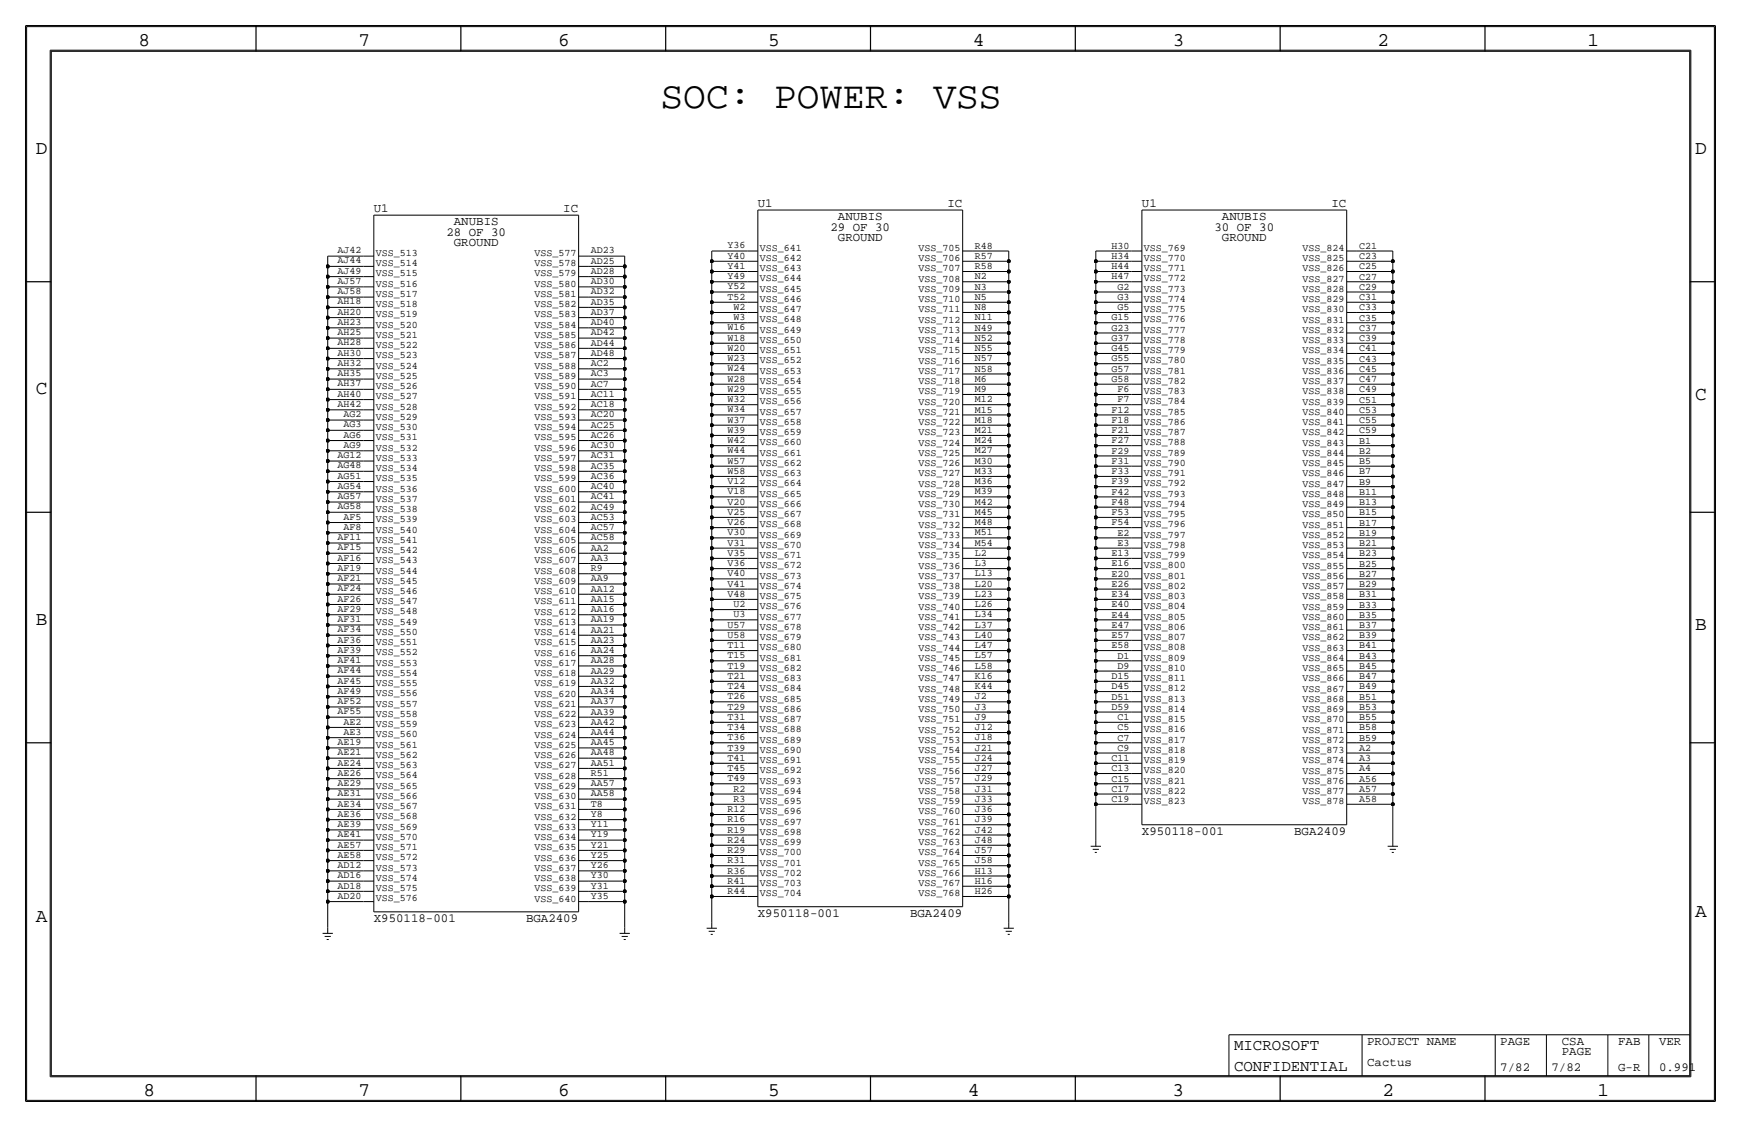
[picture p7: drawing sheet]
<svg xmlns="http://www.w3.org/2000/svg" width="432mm" height="279mm" viewBox="0 0 432 279" stroke-linecap="round" stroke-linejoin="round" font-family="sans-serif">
<defs><g id="words">
<text font-size="9.4" x="163.8" y="26.7">SOC: POWER: VSS</text>
<g font-size="4.8">
<text x="34.3" y="11.4">8</text>
<text x="88.9" y="11.4">7</text>
<text x="138.5" y="11.4">6</text>
<text x="190.5" y="11.4">5</text>
<text x="241.3" y="11.4">4</text>
<text x="290.8" y="11.4">3</text>
<text x="341.6" y="11.4">2</text>
<text x="393.7" y="11.4">1</text>
<text x="8.9" y="38.1">D</text>
<text x="420.4" y="38.1">D</text>
<text x="8.9" y="97.8">C</text>
<text x="420.4" y="99.1">C</text>
<text x="8.9" y="154.9">B</text>
<text x="420.4" y="156.2">B</text>
<text x="420.4" y="227.3">A</text>
<text x="8.9" y="228.6">A</text>
<text x="35.6" y="271.8">8</text>
<text x="88.9" y="271.8">7</text>
<text x="138.4" y="271.8">6</text>
<text x="190.5" y="271.8">5</text>
<text x="240" y="271.8">4</text>
<text x="290.8" y="271.8">3</text>
<text x="342.9" y="271.8">2</text>
<text x="396.2" y="271.8">1</text>
</g>
<g font-size="3.9">
<text x="306.1" y="260.4">MICROSOFT</text>
<text x="306.1" y="265.4">CONFIDENTIAL</text>
</g>
<g font-size="3.1">
<text x="92.7" y="52.6">U1</text>
<text x="139.7" y="52.6">IC</text>
<text x="188" y="51.3">U1</text>
<text x="235" y="51.3">IC</text>
<text x="283.2" y="51.3">U1</text>
<text x="330.2" y="51.3">IC</text>
<text x="110.7" y="58.4">28 OF 30</text>
<text x="112.6" y="55.9">ANUBIS</text>
<text x="206" y="57.1">29 OF 30</text>
<text x="207.8" y="54.6">ANUBIS</text>
<text x="207.8" y="59.7">GROUND</text>
<text x="301.2" y="57.1">30 OF 30</text>
<text x="303.1" y="54.6">ANUBIS</text>
<text x="303.1" y="59.7">GROUND</text>
<text x="112.6" y="61">GROUND</text>
<text x="283.2" y="207">X950118-001</text>
<text x="321" y="207">BGA2409</text>
<text x="188" y="227.3">X950118-001</text>
<text x="225.7" y="227.3">BGA2409</text>
<text x="92.7" y="228.6">X950118-001</text>
<text x="130.5" y="228.6">BGA2409</text>
<text x="339.1" y="259.1">PROJECT NAME</text>
<text x="372.1" y="259.1">PAGE</text>
<text x="387.4" y="259.1">CSA</text>
<text x="387.4" y="261.6">PAGE</text>
<text x="401.3" y="259.1">FAB</text>
<text x="411.5" y="259.1">VER</text>
<text x="339.1" y="264.2">Cactus</text>
<text x="372.1" y="265.4">7/82</text>
<text x="384.8" y="265.4">7/82</text>
<text x="401.3" y="265.4">G-R</text>
<text x="411.5" y="265.4">0.991</text>
</g>
<g font-size="2.5">
<text x="83.7" y="65.3">AJ44</text>
<text x="83.7" y="62.8">AJ42</text>
<text x="93.2" y="66">VSS_514</text>
<text x="93.2" y="63.4">VSS_513</text>
<text x="132.6" y="63.5">VSS_577</text>
<text x="146.6" y="65.3">AD25</text>
<text x="146.6" y="62.8">AD23</text>
<text x="180.4" y="64.1">Y40</text>
<text x="180.4" y="61.6">Y36</text>
<text x="188.5" y="64.7">VSS_642</text>
<text x="188.5" y="62.2">VSS_641</text>
<text x="227.8" y="64.7">VSS_706</text>
<text x="227.8" y="62.2">VSS_705</text>
<text x="241.8" y="64.2">R57</text>
<text x="241.8" y="61.6">R48</text>
<text x="275.7" y="64.2">H34</text>
<text x="275.7" y="61.7">H30</text>
<text x="283.7" y="64.7">VSS_770</text>
<text x="283.7" y="62.2">VSS_769</text>
<text x="323.1" y="64.7">VSS_825</text>
<text x="323.1" y="62.2">VSS_824</text>
<text x="337.1" y="64.2">C23</text>
<text x="337.1" y="61.7">C21</text>
<text x="83.7" y="70.4">AJ57</text>
<text x="83.7" y="67.8">AJ49</text>
<text x="93.2" y="71">VSS_516</text>
<text x="93.2" y="68.5">VSS_515</text>
<text x="132.6" y="71.1">VSS_580</text>
<text x="132.6" y="68.5">VSS_579</text>
<text x="132.6" y="66">VSS_578</text>
<text x="146.6" y="70.4">AD30</text>
<text x="146.6" y="67.9">AD28</text>
<text x="180.4" y="71.7">Y52</text>
<text x="180.4" y="69.2">Y49</text>
<text x="180.4" y="66.7">Y41</text>
<text x="188.5" y="69.8">VSS_644</text>
<text x="188.5" y="67.2">VSS_643</text>
<text x="227.8" y="69.8">VSS_708</text>
<text x="227.8" y="67.3">VSS_707</text>
<text x="241.8" y="71.8">N3</text>
<text x="241.8" y="69.2">N2</text>
<text x="241.8" y="66.7">R58</text>
<text x="275.7" y="69.3">H47</text>
<text x="275.7" y="66.7">H44</text>
<text x="277.2" y="71.8">G2</text>
<text x="283.7" y="69.8">VSS_772</text>
<text x="283.7" y="67.2">VSS_771</text>
<text x="323.1" y="69.8">VSS_827</text>
<text x="323.1" y="67.3">VSS_826</text>
<text x="337.1" y="71.9">C29</text>
<text x="337.1" y="69.3">C27</text>
<text x="337.1" y="66.8">C25</text>
<text x="83.7" y="75.5">AH18</text>
<text x="83.7" y="72.9">AJ58</text>
<text x="93.2" y="76.1">VSS_518</text>
<text x="93.2" y="73.6">VSS_517</text>
<text x="132.6" y="76.2">VSS_582</text>
<text x="132.6" y="73.6">VSS_581</text>
<text x="146.6" y="75.5">AD35</text>
<text x="146.6" y="73">AD32</text>
<text x="180.4" y="74.3">T52</text>
<text x="181.9" y="76.8">W2</text>
<text x="188.5" y="77.4">VSS_647</text>
<text x="188.5" y="74.9">VSS_646</text>
<text x="188.5" y="72.3">VSS_645</text>
<text x="227.8" y="77.4">VSS_711</text>
<text x="227.8" y="74.9">VSS_710</text>
<text x="227.8" y="72.4">VSS_709</text>
<text x="241.8" y="76.9">N8</text>
<text x="241.8" y="74.3">N5</text>
<text x="277.2" y="76.9">G5</text>
<text x="277.2" y="74.4">G3</text>
<text x="283.7" y="77.4">VSS_775</text>
<text x="283.7" y="74.9">VSS_774</text>
<text x="283.7" y="72.3">VSS_773</text>
<text x="323.1" y="77.4">VSS_830</text>
<text x="323.1" y="74.9">VSS_829</text>
<text x="323.1" y="72.4">VSS_828</text>
<text x="337.1" y="76.9">C33</text>
<text x="337.1" y="74.4">C31</text>
<text x="83.7" y="83.1">AH25</text>
<text x="83.7" y="80.6">AH23</text>
<text x="83.7" y="78">AH20</text>
<text x="93.2" y="83.7">VSS_521</text>
<text x="93.2" y="81.2">VSS_520</text>
<text x="93.2" y="78.7">VSS_519</text>
<text x="132.6" y="83.8">VSS_585</text>
<text x="132.6" y="81.2">VSS_584</text>
<text x="132.6" y="78.7">VSS_583</text>
<text x="146.6" y="83.1">AD42</text>
<text x="146.6" y="80.6">AD40</text>
<text x="146.6" y="78.1">AD37</text>
<text x="180.4" y="81.9">W16</text>
<text x="181.9" y="79.4">W3</text>
<text x="188.5" y="82.5">VSS_649</text>
<text x="188.5" y="79.9">VSS_648</text>
<text x="227.8" y="82.5">VSS_713</text>
<text x="227.8" y="80">VSS_712</text>
<text x="241.8" y="81.9">N49</text>
<text x="241.8" y="79.4">N11</text>
<text x="275.7" y="82">G23</text>
<text x="275.7" y="79.4">G15</text>
<text x="283.7" y="82.5">VSS_777</text>
<text x="283.7" y="79.9">VSS_776</text>
<text x="323.1" y="82.5">VSS_832</text>
<text x="323.1" y="80">VSS_831</text>
<text x="337.1" y="82">C37</text>
<text x="337.1" y="79.5">C35</text>
<text x="83.7" y="88.2">AH30</text>
<text x="83.7" y="85.6">AH28</text>
<text x="93.2" y="88.8">VSS_523</text>
<text x="93.2" y="86.3">VSS_522</text>
<text x="132.6" y="88.9">VSS_587</text>
<text x="132.6" y="86.3">VSS_586</text>
<text x="146.6" y="88.2">AD48</text>
<text x="146.6" y="85.7">AD44</text>
<text x="180.4" y="89.5">W23</text>
<text x="180.4" y="87">W20</text>
<text x="180.4" y="84.4">W18</text>
<text x="188.5" y="87.6">VSS_651</text>
<text x="188.5" y="85">VSS_650</text>
<text x="227.8" y="87.6">VSS_715</text>
<text x="227.8" y="85.1">VSS_714</text>
<text x="241.8" y="89.6">N57</text>
<text x="241.8" y="87">N55</text>
<text x="241.8" y="84.5">N52</text>
<text x="275.7" y="89.6">G55</text>
<text x="275.7" y="87.1">G45</text>
<text x="275.7" y="84.5">G37</text>
<text x="283.7" y="87.6">VSS_779</text>
<text x="283.7" y="85">VSS_778</text>
<text x="323.1" y="87.6">VSS_834</text>
<text x="323.1" y="85.1">VSS_833</text>
<text x="337.1" y="89.6">C43</text>
<text x="337.1" y="87.1">C41</text>
<text x="337.1" y="84.6">C39</text>
<text x="83.7" y="95.8">AH37</text>
<text x="83.7" y="93.3">AH35</text>
<text x="83.7" y="90.7">AH32</text>
<text x="93.2" y="93.9">VSS_525</text>
<text x="93.2" y="91.4">VSS_524</text>
<text x="132.6" y="93.9">VSS_589</text>
<text x="132.6" y="91.4">VSS_588</text>
<text x="146.6" y="95.8">AC7</text>
<text x="146.6" y="93.3">AC3</text>
<text x="146.6" y="90.8">AC2</text>
<text x="180.4" y="94.6">W28</text>
<text x="180.4" y="92.1">W24</text>
<text x="188.5" y="95.2">VSS_654</text>
<text x="188.5" y="92.6">VSS_653</text>
<text x="188.5" y="90.1">VSS_652</text>
<text x="227.8" y="95.2">VSS_718</text>
<text x="227.8" y="92.7">VSS_717</text>
<text x="227.8" y="90.1">VSS_716</text>
<text x="241.8" y="94.6">M6</text>
<text x="241.8" y="92.1">N58</text>
<text x="275.7" y="94.7">G58</text>
<text x="275.7" y="92.1">G57</text>
<text x="283.7" y="95.2">VSS_782</text>
<text x="283.7" y="92.7">VSS_781</text>
<text x="283.7" y="90.1">VSS_780</text>
<text x="323.1" y="95.2">VSS_837</text>
<text x="323.1" y="92.7">VSS_836</text>
<text x="323.1" y="90.1">VSS_835</text>
<text x="337.1" y="94.7">C47</text>
<text x="337.1" y="92.2">C45</text>
<text x="83.7" y="100.9">AH42</text>
<text x="83.7" y="98.3">AH40</text>
<text x="93.2" y="101.5">VSS_528</text>
<text x="93.2" y="99">VSS_527</text>
<text x="93.2" y="96.4">VSS_526</text>
<text x="132.6" y="101.6">VSS_592</text>
<text x="132.6" y="99">VSS_591</text>
<text x="132.6" y="96.5">VSS_590</text>
<text x="146.6" y="100.9">AC18</text>
<text x="146.6" y="98.4">AC11</text>
<text x="180.4" y="99.7">W32</text>
<text x="180.4" y="97.1">W29</text>
<text x="188.5" y="100.3">VSS_656</text>
<text x="188.5" y="97.7">VSS_655</text>
<text x="227.8" y="100.3">VSS_720</text>
<text x="227.8" y="97.8">VSS_719</text>
<text x="241.8" y="99.7">M12</text>
<text x="241.8" y="97.2">M9</text>
<text x="277.2" y="99.8">F7</text>
<text x="277.2" y="97.2">F6</text>
<text x="283.7" y="100.3">VSS_784</text>
<text x="283.7" y="97.7">VSS_783</text>
<text x="323.1" y="100.3">VSS_839</text>
<text x="323.1" y="97.8">VSS_838</text>
<text x="337.1" y="99.8">C51</text>
<text x="337.1" y="97.3">C49</text>
<text x="85.2" y="106">AG3</text>
<text x="85.2" y="103.4">AG2</text>
<text x="93.2" y="106.6">VSS_530</text>
<text x="93.2" y="104.1">VSS_529</text>
<text x="132.6" y="106.7">VSS_594</text>
<text x="132.6" y="104.1">VSS_593</text>
<text x="146.6" y="106">AC25</text>
<text x="146.6" y="103.5">AC20</text>
<text x="180.4" y="107.3">W39</text>
<text x="180.4" y="104.8">W37</text>
<text x="180.4" y="102.2">W34</text>
<text x="188.5" y="107.9">VSS_659</text>
<text x="188.5" y="105.3">VSS_658</text>
<text x="188.5" y="102.8">VSS_657</text>
<text x="227.8" y="107.9">VSS_723</text>
<text x="227.8" y="105.4">VSS_722</text>
<text x="227.8" y="102.8">VSS_721</text>
<text x="241.8" y="107.3">M21</text>
<text x="241.8" y="104.8">M18</text>
<text x="241.8" y="102.3">M15</text>
<text x="275.7" y="107.4">F21</text>
<text x="275.7" y="104.8">F18</text>
<text x="275.7" y="102.3">F12</text>
<text x="283.7" y="107.9">VSS_787</text>
<text x="283.7" y="105.4">VSS_786</text>
<text x="283.7" y="102.8">VSS_785</text>
<text x="323.1" y="107.9">VSS_842</text>
<text x="323.1" y="105.4">VSS_841</text>
<text x="323.1" y="102.8">VSS_840</text>
<text x="337.1" y="107.4">C59</text>
<text x="337.1" y="104.9">C55</text>
<text x="337.1" y="102.3">C53</text>
<text x="83.7" y="113.6">AG12</text>
<text x="85.2" y="111">AG9</text>
<text x="85.2" y="108.5">AG6</text>
<text x="93.2" y="111.7">VSS_532</text>
<text x="93.2" y="109.2">VSS_531</text>
<text x="132.6" y="111.7">VSS_596</text>
<text x="132.6" y="109.2">VSS_595</text>
<text x="146.6" y="113.6">AC31</text>
<text x="146.6" y="111.1">AC30</text>
<text x="146.6" y="108.5">AC26</text>
<text x="180.4" y="112.4">W44</text>
<text x="180.4" y="109.8">W42</text>
<text x="188.5" y="113">VSS_661</text>
<text x="188.5" y="110.4">VSS_660</text>
<text x="227.8" y="113">VSS_725</text>
<text x="227.8" y="110.5">VSS_724</text>
<text x="241.8" y="112.4">M27</text>
<text x="241.8" y="109.9">M24</text>
<text x="275.7" y="112.5">F29</text>
<text x="275.7" y="109.9">F27</text>
<text x="283.7" y="113">VSS_789</text>
<text x="283.7" y="110.4">VSS_788</text>
<text x="323.1" y="113">VSS_844</text>
<text x="323.1" y="110.5">VSS_843</text>
<text x="337.1" y="112.5">B2</text>
<text x="337.1" y="110">B1</text>
<text x="83.7" y="118.7">AG51</text>
<text x="83.7" y="116.1">AG48</text>
<text x="93.2" y="119.3">VSS_535</text>
<text x="93.2" y="116.8">VSS_534</text>
<text x="93.2" y="114.2">VSS_533</text>
<text x="132.6" y="119.4">VSS_599</text>
<text x="132.6" y="116.8">VSS_598</text>
<text x="132.6" y="114.3">VSS_597</text>
<text x="146.6" y="118.7">AC36</text>
<text x="146.6" y="116.2">AC35</text>
<text x="180.4" y="117.5">W58</text>
<text x="180.4" y="114.9">W57</text>
<text x="188.5" y="118">VSS_663</text>
<text x="188.5" y="115.5">VSS_662</text>
<text x="227.8" y="118.1">VSS_727</text>
<text x="227.8" y="115.5">VSS_726</text>
<text x="241.8" y="117.5">M33</text>
<text x="241.8" y="115">M30</text>
<text x="275.7" y="117.5">F33</text>
<text x="275.7" y="115">F31</text>
<text x="283.7" y="118.1">VSS_791</text>
<text x="283.7" y="115.5">VSS_790</text>
<text x="323.1" y="118.1">VSS_846</text>
<text x="323.1" y="115.5">VSS_845</text>
<text x="337.1" y="117.6">B7</text>
<text x="337.1" y="115">B5</text>
<text x="83.7" y="123.7">AG57</text>
<text x="83.7" y="121.2">AG54</text>
<text x="93.2" y="124.4">VSS_537</text>
<text x="93.2" y="121.9">VSS_536</text>
<text x="132.6" y="124.4">VSS_601</text>
<text x="132.6" y="121.9">VSS_600</text>
<text x="146.6" y="123.8">AC41</text>
<text x="146.6" y="121.2">AC40</text>
<text x="180.4" y="125.1">V20</text>
<text x="180.4" y="122.6">V18</text>
<text x="180.4" y="120">V12</text>
<text x="188.5" y="125.7">VSS_666</text>
<text x="188.5" y="123.1">VSS_665</text>
<text x="188.5" y="120.6">VSS_664</text>
<text x="227.8" y="125.7">VSS_730</text>
<text x="227.8" y="123.2">VSS_729</text>
<text x="227.8" y="120.6">VSS_728</text>
<text x="241.8" y="125.1">M42</text>
<text x="241.8" y="122.6">M39</text>
<text x="241.8" y="120.1">M36</text>
<text x="275.7" y="125.2">F48</text>
<text x="275.7" y="122.6">F42</text>
<text x="275.7" y="120.1">F39</text>
<text x="283.7" y="125.7">VSS_794</text>
<text x="283.7" y="123.1">VSS_793</text>
<text x="283.7" y="120.6">VSS_792</text>
<text x="323.1" y="125.7">VSS_849</text>
<text x="323.1" y="123.2">VSS_848</text>
<text x="323.1" y="120.6">VSS_847</text>
<text x="337.1" y="125.2">B13</text>
<text x="337.1" y="122.7">B11</text>
<text x="337.1" y="120.1">B9</text>
<text x="83.7" y="126.3">AG58</text>
<text x="85.2" y="131.4">AF8</text>
<text x="85.2" y="128.8">AF5</text>
<text x="93.2" y="129.5">VSS_539</text>
<text x="93.2" y="126.9">VSS_538</text>
<text x="132.6" y="129.5">VSS_603</text>
<text x="132.6" y="127">VSS_602</text>
<text x="146.6" y="131.4">AC57</text>
<text x="146.6" y="128.9">AC53</text>
<text x="146.6" y="126.3">AC49</text>
<text x="180.4" y="130.2">V26</text>
<text x="180.4" y="127.6">V25</text>
<text x="188.5" y="130.7">VSS_668</text>
<text x="188.5" y="128.2">VSS_667</text>
<text x="227.8" y="130.8">VSS_732</text>
<text x="227.8" y="128.2">VSS_731</text>
<text x="241.8" y="130.2">M48</text>
<text x="241.8" y="127.7">M45</text>
<text x="275.7" y="130.3">F54</text>
<text x="275.7" y="127.7">F53</text>
<text x="283.7" y="130.8">VSS_796</text>
<text x="283.7" y="128.2">VSS_795</text>
<text x="323.1" y="130.8">VSS_851</text>
<text x="323.1" y="128.3">VSS_850</text>
<text x="337.1" y="130.3">B17</text>
<text x="337.1" y="127.7">B15</text>
<text x="83.7" y="136.4">AF15</text>
<text x="83.7" y="133.9">AF11</text>
<text x="93.2" y="137.1">VSS_542</text>
<text x="93.2" y="134.6">VSS_541</text>
<text x="93.2" y="132">VSS_540</text>
<text x="132.6" y="137.1">VSS_606</text>
<text x="132.6" y="134.6">VSS_605</text>
<text x="132.6" y="132.1">VSS_604</text>
<text x="146.6" y="136.5">AA2</text>
<text x="146.6" y="133.9">AC58</text>
<text x="180.4" y="137.8">V35</text>
<text x="180.4" y="135.3">V31</text>
<text x="180.4" y="132.7">V30</text>
<text x="188.5" y="135.8">VSS_670</text>
<text x="188.5" y="133.3">VSS_669</text>
<text x="227.8" y="135.9">VSS_734</text>
<text x="227.8" y="133.3">VSS_733</text>
<text x="241.8" y="137.8">L2</text>
<text x="241.8" y="135.3">M54</text>
<text x="241.8" y="132.8">M51</text>
<text x="275.7" y="137.9">E13</text>
<text x="277.2" y="135.3">E3</text>
<text x="277.2" y="132.8">E2</text>
<text x="283.7" y="135.8">VSS_798</text>
<text x="283.7" y="133.3">VSS_797</text>
<text x="323.1" y="135.9">VSS_853</text>
<text x="323.1" y="133.3">VSS_852</text>
<text x="337.1" y="137.9">B23</text>
<text x="337.1" y="135.4">B21</text>
<text x="337.1" y="132.8">B19</text>
<text x="83.7" y="141.5">AF19</text>
<text x="83.7" y="139">AF16</text>
<text x="93.2" y="142.2">VSS_544</text>
<text x="93.2" y="139.6">VSS_543</text>
<text x="132.6" y="142.2">VSS_608</text>
<text x="132.6" y="139.7">VSS_607</text>
<text x="146.6" y="141.6">R9</text>
<text x="146.6" y="139">AA3</text>
<text x="180.4" y="142.9">V40</text>
<text x="180.4" y="140.3">V36</text>
<text x="188.5" y="143.5">VSS_673</text>
<text x="188.5" y="140.9">VSS_672</text>
<text x="188.5" y="138.4">VSS_671</text>
<text x="227.8" y="143.5">VSS_737</text>
<text x="227.8" y="140.9">VSS_736</text>
<text x="227.8" y="138.4">VSS_735</text>
<text x="241.8" y="142.9">L13</text>
<text x="241.8" y="140.4">L3</text>
<text x="275.7" y="143">E20</text>
<text x="275.7" y="140.4">E16</text>
<text x="283.7" y="143.5">VSS_801</text>
<text x="283.7" y="140.9">VSS_800</text>
<text x="283.7" y="138.4">VSS_799</text>
<text x="323.1" y="143.5">VSS_856</text>
<text x="323.1" y="141">VSS_855</text>
<text x="323.1" y="138.4">VSS_854</text>
<text x="337.1" y="143">B27</text>
<text x="337.1" y="140.4">B25</text>
<text x="83.7" y="149.1">AF26</text>
<text x="83.7" y="146.6">AF24</text>
<text x="83.7" y="144.1">AF21</text>
<text x="93.2" y="149.8">VSS_547</text>
<text x="93.2" y="147.3">VSS_546</text>
<text x="93.2" y="144.7">VSS_545</text>
<text x="132.6" y="149.8">VSS_611</text>
<text x="132.6" y="147.3">VSS_610</text>
<text x="132.6" y="144.8">VSS_609</text>
<text x="146.6" y="149.2">AA15</text>
<text x="146.6" y="146.6">AA12</text>
<text x="146.6" y="144.1">AA9</text>
<text x="180.4" y="148">V48</text>
<text x="180.4" y="145.4">V41</text>
<text x="188.5" y="148.5">VSS_675</text>
<text x="188.5" y="146">VSS_674</text>
<text x="227.8" y="148.6">VSS_739</text>
<text x="227.8" y="146">VSS_738</text>
<text x="241.8" y="148">L23</text>
<text x="241.8" y="145.5">L20</text>
<text x="275.7" y="148">E34</text>
<text x="275.7" y="145.5">E26</text>
<text x="283.7" y="148.5">VSS_803</text>
<text x="283.7" y="146">VSS_802</text>
<text x="323.1" y="148.6">VSS_858</text>
<text x="323.1" y="146">VSS_857</text>
<text x="337.1" y="148.1">B31</text>
<text x="337.1" y="145.5">B29</text>
<text x="83.7" y="154.2">AF31</text>
<text x="83.7" y="151.7">AF29</text>
<text x="93.2" y="154.9">VSS_549</text>
<text x="93.2" y="152.3">VSS_548</text>
<text x="132.6" y="154.9">VSS_613</text>
<text x="132.6" y="152.4">VSS_612</text>
<text x="146.6" y="154.3">AA19</text>
<text x="146.6" y="151.7">AA16</text>
<text x="180.4" y="155.6">U57</text>
<text x="181.9" y="153">U3</text>
<text x="181.9" y="150.5">U2</text>
<text x="188.5" y="153.6">VSS_677</text>
<text x="188.5" y="151.1">VSS_676</text>
<text x="227.8" y="153.7">VSS_741</text>
<text x="227.8" y="151.1">VSS_740</text>
<text x="241.8" y="155.6">L37</text>
<text x="241.8" y="153.1">L34</text>
<text x="241.8" y="150.5">L26</text>
<text x="275.7" y="155.7">E47</text>
<text x="275.7" y="153.1">E44</text>
<text x="275.7" y="150.6">E40</text>
<text x="283.7" y="153.6">VSS_805</text>
<text x="283.7" y="151.1">VSS_804</text>
<text x="323.1" y="153.7">VSS_860</text>
<text x="323.1" y="151.1">VSS_859</text>
<text x="337.1" y="155.7">B37</text>
<text x="337.1" y="153.2">B35</text>
<text x="337.1" y="150.6">B33</text>
<text x="83.7" y="161.9">AF39</text>
<text x="83.7" y="159.3">AF36</text>
<text x="83.7" y="156.8">AF34</text>
<text x="93.2" y="160">VSS_551</text>
<text x="93.2" y="157.4">VSS_550</text>
<text x="132.6" y="160">VSS_615</text>
<text x="132.6" y="157.5">VSS_614</text>
<text x="146.6" y="161.9">AA24</text>
<text x="146.6" y="159.4">AA23</text>
<text x="146.6" y="156.8">AA21</text>
<text x="180.4" y="160.7">T11</text>
<text x="180.4" y="158.1">U58</text>
<text x="188.5" y="161.2">VSS_680</text>
<text x="188.5" y="158.7">VSS_679</text>
<text x="188.5" y="156.2">VSS_678</text>
<text x="227.8" y="161.3">VSS_744</text>
<text x="227.8" y="158.7">VSS_743</text>
<text x="227.8" y="156.2">VSS_742</text>
<text x="241.8" y="160.7">L47</text>
<text x="241.8" y="158.2">L40</text>
<text x="275.7" y="160.7">E58</text>
<text x="275.7" y="158.2">E57</text>
<text x="283.7" y="161.2">VSS_808</text>
<text x="283.7" y="158.7">VSS_807</text>
<text x="283.7" y="156.2">VSS_806</text>
<text x="323.1" y="161.3">VSS_863</text>
<text x="323.1" y="158.7">VSS_862</text>
<text x="323.1" y="156.2">VSS_861</text>
<text x="337.1" y="160.8">B41</text>
<text x="337.1" y="158.2">B39</text>
<text x="83.7" y="166.9">AF44</text>
<text x="83.7" y="164.4">AF41</text>
<text x="93.2" y="167.6">VSS_554</text>
<text x="93.2" y="165">VSS_553</text>
<text x="93.2" y="162.5">VSS_552</text>
<text x="132.6" y="167.6">VSS_618</text>
<text x="132.6" y="165.1">VSS_617</text>
<text x="132.6" y="162.5">VSS_616</text>
<text x="146.6" y="167">AA29</text>
<text x="146.6" y="164.4">AA28</text>
<text x="180.4" y="165.7">T19</text>
<text x="180.4" y="163.2">T15</text>
<text x="188.5" y="166.3">VSS_682</text>
<text x="188.5" y="163.8">VSS_681</text>
<text x="227.8" y="166.4">VSS_746</text>
<text x="227.8" y="163.8">VSS_745</text>
<text x="241.8" y="165.8">L58</text>
<text x="241.8" y="163.2">L57</text>
<text x="277.2" y="165.8">D9</text>
<text x="277.2" y="163.3">D1</text>
<text x="283.7" y="166.3">VSS_810</text>
<text x="283.7" y="163.8">VSS_809</text>
<text x="323.1" y="166.4">VSS_865</text>
<text x="323.1" y="163.8">VSS_864</text>
<text x="337.1" y="165.9">B45</text>
<text x="337.1" y="163.3">B43</text>
<text x="83.7" y="172">AF49</text>
<text x="83.7" y="169.5">AF45</text>
<text x="93.2" y="172.7">VSS_556</text>
<text x="93.2" y="170.1">VSS_555</text>
<text x="132.6" y="172.7">VSS_620</text>
<text x="132.6" y="170.2">VSS_619</text>
<text x="146.6" y="172.1">AA34</text>
<text x="146.6" y="169.5">AA32</text>
<text x="180.4" y="173.4">T26</text>
<text x="180.4" y="170.8">T24</text>
<text x="180.4" y="168.3">T21</text>
<text x="188.5" y="173.9">VSS_685</text>
<text x="188.5" y="171.4">VSS_684</text>
<text x="188.5" y="168.9">VSS_683</text>
<text x="227.8" y="174">VSS_749</text>
<text x="227.8" y="171.4">VSS_748</text>
<text x="227.8" y="168.9">VSS_747</text>
<text x="241.8" y="173.4">J2</text>
<text x="241.8" y="170.9">K44</text>
<text x="241.8" y="168.3">K16</text>
<text x="275.7" y="173.4">D51</text>
<text x="275.7" y="170.9">D45</text>
<text x="275.7" y="168.4">D15</text>
<text x="283.7" y="174">VSS_813</text>
<text x="283.7" y="171.4">VSS_812</text>
<text x="283.7" y="168.9">VSS_811</text>
<text x="323.1" y="174">VSS_868</text>
<text x="323.1" y="171.4">VSS_867</text>
<text x="323.1" y="168.9">VSS_866</text>
<text x="337.1" y="173.5">B51</text>
<text x="337.1" y="170.9">B49</text>
<text x="337.1" y="168.4">B47</text>
<text x="83.7" y="177.1">AF55</text>
<text x="83.7" y="174.6">AF52</text>
<text x="85.2" y="179.6">AE2</text>
<text x="93.2" y="177.7">VSS_558</text>
<text x="93.2" y="175.2">VSS_557</text>
<text x="132.6" y="177.8">VSS_622</text>
<text x="132.6" y="175.2">VSS_621</text>
<text x="146.6" y="179.7">AA42</text>
<text x="146.6" y="177.1">AA39</text>
<text x="146.6" y="174.6">AA37</text>
<text x="180.4" y="178.4">T31</text>
<text x="180.4" y="175.9">T29</text>
<text x="188.5" y="179">VSS_687</text>
<text x="188.5" y="176.5">VSS_686</text>
<text x="227.8" y="179.1">VSS_751</text>
<text x="227.8" y="176.5">VSS_750</text>
<text x="241.8" y="178.5">J9</text>
<text x="241.8" y="175.9">J3</text>
<text x="275.7" y="176">D59</text>
<text x="277.2" y="178.5">C1</text>
<text x="283.7" y="179">VSS_815</text>
<text x="283.7" y="176.5">VSS_814</text>
<text x="323.1" y="179.1">VSS_870</text>
<text x="323.1" y="176.5">VSS_869</text>
<text x="337.1" y="178.6">B55</text>
<text x="337.1" y="176">B53</text>
<text x="83.7" y="184.7">AE19</text>
<text x="85.2" y="182.2">AE3</text>
<text x="93.2" y="185.4">VSS_561</text>
<text x="93.2" y="182.8">VSS_560</text>
<text x="93.2" y="180.3">VSS_559</text>
<text x="132.6" y="185.4">VSS_625</text>
<text x="132.6" y="182.9">VSS_624</text>
<text x="132.6" y="180.3">VSS_623</text>
<text x="146.6" y="184.8">AA45</text>
<text x="146.6" y="182.2">AA44</text>
<text x="180.4" y="183.5">T36</text>
<text x="180.4" y="181">T34</text>
<text x="188.5" y="184.1">VSS_689</text>
<text x="188.5" y="181.6">VSS_688</text>
<text x="227.8" y="184.1">VSS_753</text>
<text x="227.8" y="181.6">VSS_752</text>
<text x="241.8" y="183.6">J18</text>
<text x="241.8" y="181">J12</text>
<text x="277.2" y="183.6">C7</text>
<text x="277.2" y="181.1">C5</text>
<text x="283.7" y="184.1">VSS_817</text>
<text x="283.7" y="181.6">VSS_816</text>
<text x="323.1" y="184.1">VSS_872</text>
<text x="323.1" y="181.6">VSS_871</text>
<text x="337.1" y="183.6">B59</text>
<text x="337.1" y="181.1">B58</text>
<text x="83.7" y="189.8">AE24</text>
<text x="83.7" y="187.3">AE21</text>
<text x="93.2" y="190.5">VSS_563</text>
<text x="93.2" y="187.9">VSS_562</text>
<text x="132.6" y="190.5">VSS_627</text>
<text x="132.6" y="188">VSS_626</text>
<text x="146.6" y="189.8">AA51</text>
<text x="146.6" y="187.3">AA48</text>
<text x="180.4" y="191.1">T45</text>
<text x="180.4" y="188.6">T41</text>
<text x="180.4" y="186.1">T39</text>
<text x="188.5" y="191.7">VSS_692</text>
<text x="188.5" y="189.2">VSS_691</text>
<text x="188.5" y="186.6">VSS_690</text>
<text x="227.8" y="191.8">VSS_756</text>
<text x="227.8" y="189.2">VSS_755</text>
<text x="227.8" y="186.7">VSS_754</text>
<text x="241.8" y="191.2">J27</text>
<text x="241.8" y="188.6">J24</text>
<text x="241.8" y="186.1">J21</text>
<text x="275.7" y="191.2">C13</text>
<text x="275.7" y="188.7">C11</text>
<text x="277.2" y="186.1">C9</text>
<text x="283.7" y="191.7">VSS_820</text>
<text x="283.7" y="189.2">VSS_819</text>
<text x="283.7" y="186.7">VSS_818</text>
<text x="323.1" y="191.8">VSS_875</text>
<text x="323.1" y="189.2">VSS_874</text>
<text x="323.1" y="186.7">VSS_873</text>
<text x="337.1" y="191.3">A4</text>
<text x="337.1" y="188.7">A3</text>
<text x="337.1" y="186.2">A2</text>
<text x="83.7" y="197.4">AE31</text>
<text x="83.7" y="194.9">AE29</text>
<text x="83.7" y="192.3">AE26</text>
<text x="93.2" y="195.5">VSS_565</text>
<text x="93.2" y="193">VSS_564</text>
<text x="132.6" y="195.6">VSS_629</text>
<text x="132.6" y="193">VSS_628</text>
<text x="146.6" y="197.5">AA58</text>
<text x="146.6" y="194.9">AA57</text>
<text x="146.6" y="192.4">R51</text>
<text x="180.4" y="193.7">T49</text>
<text x="181.9" y="196.2">R2</text>
<text x="188.5" y="196.8">VSS_694</text>
<text x="188.5" y="194.3">VSS_693</text>
<text x="227.8" y="196.8">VSS_758</text>
<text x="227.8" y="194.3">VSS_757</text>
<text x="241.8" y="196.3">J31</text>
<text x="241.8" y="193.7">J29</text>
<text x="275.7" y="196.3">C17</text>
<text x="275.7" y="193.8">C15</text>
<text x="283.7" y="196.8">VSS_822</text>
<text x="283.7" y="194.3">VSS_821</text>
<text x="323.1" y="196.8">VSS_877</text>
<text x="323.1" y="194.3">VSS_876</text>
<text x="337.1" y="196.3">A57</text>
<text x="337.1" y="193.8">A56</text>
<text x="83.7" y="202.5">AE36</text>
<text x="83.7" y="200">AE34</text>
<text x="93.2" y="203.2">VSS_568</text>
<text x="93.2" y="200.6">VSS_567</text>
<text x="93.2" y="198.1">VSS_566</text>
<text x="132.6" y="203.2">VSS_632</text>
<text x="132.6" y="200.7">VSS_631</text>
<text x="132.6" y="198.1">VSS_630</text>
<text x="146.6" y="202.5">Y8</text>
<text x="146.6" y="200">T8</text>
<text x="180.4" y="203.9">R16</text>
<text x="180.4" y="201.3">R12</text>
<text x="181.9" y="198.8">R3</text>
<text x="188.5" y="201.9">VSS_696</text>
<text x="188.5" y="199.3">VSS_695</text>
<text x="227.8" y="201.9">VSS_760</text>
<text x="227.8" y="199.4">VSS_759</text>
<text x="241.8" y="203.9">J39</text>
<text x="241.8" y="201.4">J36</text>
<text x="241.8" y="198.8">J33</text>
<text x="275.7" y="198.8">C19</text>
<text x="283.7" y="199.4">VSS_823</text>
<text x="323.1" y="199.4">VSS_878</text>
<text x="337.1" y="198.9">A58</text>
<text x="83.7" y="207.6">AE41</text>
<text x="83.7" y="205">AE39</text>
<text x="93.2" y="208.2">VSS_570</text>
<text x="93.2" y="205.7">VSS_569</text>
<text x="132.6" y="208.3">VSS_634</text>
<text x="132.6" y="205.7">VSS_633</text>
<text x="146.6" y="207.6">Y19</text>
<text x="146.6" y="205.1">Y11</text>
<text x="180.4" y="208.9">R24</text>
<text x="180.4" y="206.4">R19</text>
<text x="188.5" y="209.5">VSS_699</text>
<text x="188.5" y="207">VSS_698</text>
<text x="188.5" y="204.4">VSS_697</text>
<text x="227.8" y="209.5">VSS_763</text>
<text x="227.8" y="207">VSS_762</text>
<text x="227.8" y="204.5">VSS_761</text>
<text x="241.8" y="209">J48</text>
<text x="241.8" y="206.4">J42</text>
<text x="83.7" y="215.2">AD12</text>
<text x="83.7" y="212.7">AE58</text>
<text x="83.7" y="210.1">AE57</text>
<text x="93.2" y="215.9">VSS_573</text>
<text x="93.2" y="213.3">VSS_572</text>
<text x="93.2" y="210.8">VSS_571</text>
<text x="132.6" y="215.9">VSS_637</text>
<text x="132.6" y="213.4">VSS_636</text>
<text x="132.6" y="210.8">VSS_635</text>
<text x="146.6" y="215.2">Y26</text>
<text x="146.6" y="212.7">Y25</text>
<text x="146.6" y="210.2">Y21</text>
<text x="180.4" y="214">R31</text>
<text x="180.4" y="211.5">R29</text>
<text x="188.5" y="214.6">VSS_701</text>
<text x="188.5" y="212">VSS_700</text>
<text x="227.8" y="214.6">VSS_765</text>
<text x="227.8" y="212.1">VSS_764</text>
<text x="241.8" y="214.1">J58</text>
<text x="241.8" y="211.5">J57</text>
<text x="83.7" y="220.3">AD18</text>
<text x="83.7" y="217.7">AD16</text>
<text x="93.2" y="220.9">VSS_575</text>
<text x="93.2" y="218.4">VSS_574</text>
<text x="132.6" y="221">VSS_639</text>
<text x="132.6" y="218.4">VSS_638</text>
<text x="146.6" y="220.3">Y31</text>
<text x="146.6" y="217.8">Y30</text>
<text x="180.4" y="221.6">R44</text>
<text x="180.4" y="219.1">R41</text>
<text x="180.4" y="216.6">R36</text>
<text x="188.5" y="219.7">VSS_703</text>
<text x="188.5" y="217.1">VSS_702</text>
<text x="227.8" y="219.7">VSS_767</text>
<text x="227.8" y="217.2">VSS_766</text>
<text x="241.8" y="221.7">H26</text>
<text x="241.8" y="219.1">H16</text>
<text x="241.8" y="216.6">H13</text>
<text x="83.7" y="222.8">AD20</text>
<text x="93.2" y="223.5">VSS_576</text>
<text x="132.6" y="223.5">VSS_640</text>
<text x="146.6" y="222.9">Y35</text>
<text x="188.5" y="222.2">VSS_704</text>
<text x="227.8" y="222.3">VSS_768</text>
</g>
</g></defs>
<!-- layer: Nets -->
<g fill="none" stroke="#000" stroke-width=".25">
<path d="M81.3 63.5h8.9zM81.3 63.5v2.5zM81.3 66v2.6zM81.3 68.6v2.5zM81.3 71.1h8.9zM81.3 71.1v2.6zM81.3 73.7h8.9zM81.3 73.7v2.5zM81.3 76.2v2.5zM81.3 78.7h8.9zM81.3 78.7v2.6zM81.3 66h8.9z"/>
<path d="M81.3 68.6h8.9zM81.3 76.2h8.9zM146 63.5h8.9zM146 66h8.9zM146 71.1h8.9zM146 73.7h8.9zM146 76.2h8.9zM146 68.6h8.9zM146 78.7h8.9zM154.9 63.5v2.5zM154.9 66v2.6zM154.9 68.6v2.5z"/>
<path d="M154.9 71.1v2.6zM154.9 73.7v2.5zM154.9 76.2v2.5zM154.9 78.7v2.6zM176.5 64.8h8.9zM176.5 67.3h8.9zM176.5 74.9h8.9zM176.5 62.2h8.9zM176.5 62.2v2.6zM176.5 64.8v2.5zM176.5 67.3v2.5zM176.5 69.8h8.9z"/>
<path d="M176.5 69.9v2.5zM176.5 72.4h8.9zM176.5 72.4v2.5zM176.5 74.9v2.6zM176.5 77.5h8.9zM176.5 77.5v2.5zM241.3 62.2h8.9zM241.3 64.8h8.9zM241.3 69.8h8.9zM241.3 72.4h8.9zM241.3 74.9h8.9zM241.3 67.3h8.9z"/>
<path d="M241.3 77.5h8.9zM250.2 62.2v2.6zM250.2 64.8v2.5zM250.2 67.3v2.5zM250.2 69.9v2.5zM250.2 72.4v2.5zM250.2 74.9v2.6zM250.2 77.5v2.5zM271.8 74.9h8.9zM271.8 69.8h8.9zM271.8 64.8h8.9zM271.8 77.5v2.5z"/>
<path d="M271.8 77.5h8.9zM271.8 74.9v2.6zM271.8 72.4v2.5zM271.8 72.4h8.9zM271.8 69.9v2.5zM271.8 67.3v2.5zM271.8 64.8v2.5zM271.8 67.3h8.9zM271.8 62.2v2.6zM271.8 62.2h8.9zM336.5 62.2h8.9zM336.5 64.8h8.9z"/>
<path d="M336.5 69.8h8.9zM336.5 72.4h8.9zM336.5 74.9h8.9zM336.5 77.5h8.9zM336.6 67.3h8.8zM345.4 62.2v2.6zM345.4 64.8v2.5zM345.4 67.3v2.5zM345.4 69.9v2.5zM345.4 72.4v2.5zM345.4 74.9v2.6zM345.4 77.5v2.5z"/>
<path d="M81.3 81.3v2.5zM81.3 83.8h8.9zM81.3 83.8v2.6zM81.3 86.4v2.5zM81.3 88.9h8.9zM81.3 88.9v2.5zM81.3 91.4v2.6zM81.3 94h8.9zM81.3 94v2.5zM81.3 96.5v2.6zM81.3 99.1h8.9zM81.3 99.1v2.5z"/>
<path d="M81.3 81.3h8.9zM81.3 86.4h8.9zM81.3 91.4h8.9zM81.3 96.5h8.9zM146 81.3h8.9zM146 83.8h8.9zM146 86.4h8.9zM146 88.9h8.9zM146 96.5h8.9zM146 99.1h8.9zM146 91.4h8.9zM146 94h8.9z"/>
<path d="M154.9 81.3v2.5zM154.9 83.8v2.6zM154.9 86.4v2.5zM154.9 88.9v2.5zM154.9 91.4v2.6zM154.9 94v2.5zM154.9 96.5v2.6zM154.9 99.1v2.5zM176.5 80h8.9zM176.5 85.1h8.9zM176.5 90.2h8.9zM176.5 95.2h8.9z"/>
<path d="M176.5 80v2.5zM176.5 82.5h8.9zM176.5 82.6v2.5zM176.5 85.1v2.5zM176.5 87.6h8.9zM176.5 87.6v2.6zM176.5 90.2v2.5zM176.5 92.7h8.9zM176.5 92.7v2.5zM176.5 95.3v2.5zM176.5 97.8h8.9zM176.5 97.8v2.5z"/>
<path d="M241.3 80h8.9zM241.3 82.5h8.9zM241.3 85.1h8.9zM241.3 87.6h8.9zM241.3 95.2h8.9zM241.3 97.8h8.9zM241.3 90.2h8.9zM241.3 92.7h8.9zM250.2 80v2.5zM250.2 82.6v2.5zM250.2 85.1v2.5zM250.2 87.6v2.6z"/>
<path d="M250.2 90.2v2.5zM250.2 92.7v2.5zM250.2 95.3v2.5zM250.2 97.8v2.5zM271.8 85.1h8.9zM271.8 80h8.9zM271.8 97.8v2.5zM271.8 97.8h8.9zM271.8 95.2v2.6zM271.8 95.2h8.9zM271.8 92.7v2.5zM271.8 90.2v2.5z"/>
<path d="M271.8 92.7h8.9zM271.8 90.2h8.9zM271.8 87.6v2.6zM271.8 87.6h8.9zM271.8 85.1v2.5zM271.8 82.5v2.6zM271.8 82.5h8.9zM271.8 80v2.5zM336.5 85.1h8.9zM336.5 87.6h8.9zM336.5 90.2h8.9zM336.5 92.7h8.9z"/>
<path d="M336.5 95.2h8.9zM336.5 97.8h8.9zM336.6 80h8.8zM336.6 82.5h8.8zM345.4 80v2.5zM345.4 82.6v2.5zM345.4 85.1v2.5zM345.4 87.6v2.6zM345.4 90.2v2.5zM345.4 92.7v2.5zM345.4 95.3v2.5zM345.4 97.8v2.5z"/>
<path d="M81.3 101.6h8.9zM81.3 101.6v2.5zM81.3 104.1h8.9zM81.3 104.1v2.6zM81.3 106.7h8.9zM81.3 106.7v2.5zM81.3 109.2h8.9zM81.3 109.2v2.6zM81.3 111.8h8.9zM81.3 111.8v2.5zM81.3 114.3h8.9zM81.3 114.3v2.5z"/>
<path d="M81.3 116.8h8.9zM81.3 116.8v2.6zM81.3 119.4h8.9zM81.3 119.4v2.5zM146 101.6h8.9zM146 104.1h8.9zM146 106.7h8.9zM146 109.2h8.9zM146 111.8h8.9zM146 114.3h8.9zM146 116.8h8.9zM146 119.4h8.9z"/>
<path d="M154.9 101.6v2.5zM154.9 104.1v2.6zM154.9 106.7v2.5zM154.9 109.2v2.6zM154.9 111.8v2.5zM154.9 114.3v2.5zM154.9 116.8v2.6zM154.9 119.4v2.5zM176.5 100.3h8.9zM176.5 100.3v2.6zM176.5 102.9h8.9zM176.5 102.9v2.5z"/>
<path d="M176.5 105.4h8.9zM176.5 105.4v2.5zM176.5 107.9h8.9zM176.5 107.9v2.6zM176.5 110.5h8.9zM176.5 110.5v2.5zM176.5 113h8.9zM176.5 113v2.6zM176.5 115.6h8.9zM176.5 115.6v2.5zM176.5 118.1h8.9zM176.5 118.1v2.6z"/>
<path d="M241.3 100.3h8.9zM241.3 102.9h8.9zM241.3 105.4h8.9zM241.3 107.9h8.9zM241.3 110.5h8.9zM241.3 113h8.9zM241.3 115.6h8.9zM241.3 118.1h8.9zM250.2 100.3v2.6zM250.2 102.9v2.5zM250.2 105.4v2.5zM250.2 107.9v2.6z"/>
<path d="M250.2 110.5v2.5zM250.2 113v2.6zM250.2 115.6v2.5zM250.2 118.1v2.5zM271.8 118.1v2.5zM271.8 115.6v2.5zM271.8 118.1h8.9zM271.8 115.6h8.9zM271.8 113v2.6zM271.8 113h8.9zM271.8 110.5v2.5zM271.8 110.5h8.9z"/>
<path d="M271.8 107.9v2.6zM271.8 107.9h8.9zM271.8 105.4v2.5zM271.8 105.4h8.9zM271.8 102.9v2.5zM271.8 102.9h8.9zM271.8 100.3v2.6zM271.8 100.3h8.9zM336.5 100.3h8.9zM336.5 102.9h8.9zM336.5 105.4h8.9zM336.5 107.9h8.9z"/>
<path d="M336.5 110.5h8.9zM336.5 113h8.9zM336.5 115.6h8.9zM336.5 118.1h8.9zM345.4 100.3v2.6zM345.4 102.9v2.5zM345.4 105.4v2.5zM345.4 107.9v2.6zM345.4 110.5v2.5zM345.4 113v2.6zM345.4 115.6v2.5zM345.4 118.1v2.5z"/>
<path d="M81.3 121.9h8.9zM81.3 121.9v2.6zM81.3 124.5h8.9zM81.3 124.5v2.5zM81.3 127h8.9zM81.3 127v2.5zM81.3 129.5h8.9zM81.3 129.5v2.6zM81.3 132.1h8.9zM81.3 132.1v2.5zM81.3 134.6h8.9zM81.3 134.6v2.6z"/>
<path d="M81.3 137.2h8.9zM81.3 137.2v2.5zM81.3 139.7h8.9zM81.3 139.7v2.5zM146 121.9h8.9zM146 124.5h8.9zM146 127h8.9zM146 129.5h8.9zM146 132.1h8.9zM146 134.6h8.9zM146 137.2h8.9zM146 139.7h8.9z"/>
<path d="M154.9 121.9v2.6zM154.9 124.5v2.5zM154.9 127v2.5zM154.9 129.5v2.6zM154.9 132.1v2.5zM154.9 134.6v2.6zM154.9 137.2v2.5zM154.9 139.7v2.5zM176.5 120.7h8.9zM176.5 120.6v2.6zM176.5 123.2h8.9zM176.5 123.2v2.5z"/>
<path d="M176.5 125.7h8.9zM176.5 125.7v2.6zM176.5 128.3h8.9zM176.5 128.3v2.5zM176.5 130.8h8.9zM176.5 130.8v2.5zM176.5 133.3h8.9zM176.5 133.3v2.6zM176.5 135.9h8.9zM176.5 135.9v2.5zM176.5 138.4h8.9zM176.5 138.4v2.6z"/>
<path d="M241.3 120.6h8.9zM241.3 123.2h8.9zM241.3 125.7h8.9zM241.3 128.3h8.9zM241.3 130.8h8.9zM241.3 133.3h8.9zM241.3 135.9h8.9zM241.3 138.4h8.9zM250.2 120.6v2.6zM250.2 123.2v2.5zM250.2 125.7v2.6zM250.2 128.3v2.5z"/>
<path d="M250.2 130.8v2.5zM250.2 133.3v2.6zM250.2 135.9v2.5zM250.2 138.4v2.6zM271.8 138.4v2.6zM271.8 138.4h8.9zM271.8 135.9v2.5zM271.8 135.9h8.9zM271.8 133.3v2.6zM271.8 133.3h8.9zM271.8 130.8v2.5zM271.8 130.8h8.9z"/>
<path d="M271.8 128.3v2.5zM271.8 128.3h8.9zM271.8 125.7v2.6zM271.8 125.7h8.9zM271.8 123.2v2.5zM271.8 123.2h8.9zM271.8 120.6v2.6zM271.8 120.6h8.9zM336.5 120.6h8.9zM336.5 123.2h8.9zM336.5 125.7h8.9zM336.5 128.3h8.9z"/>
<path d="M336.5 130.8h8.9zM336.5 133.3h8.9zM336.5 135.9h8.9zM336.5 138.4h8.9zM345.4 120.6v2.6zM345.4 123.2v2.5zM345.4 125.7v2.6zM345.4 128.3v2.5zM345.4 130.8v2.5zM345.4 133.3v2.6zM345.4 135.9v2.5zM345.4 138.4v2.6z"/>
<path d="M81.3 142.2h8.9zM81.3 142.2v2.6zM81.3 144.8h8.9zM81.3 144.8v2.5zM81.3 147.3h8.9zM81.3 147.3v2.6zM81.3 149.9h8.9zM81.3 149.9v2.5zM81.3 152.4h8.9zM81.3 152.4v2.5zM81.3 154.9h8.9zM81.3 154.9v2.6z"/>
<path d="M81.3 157.5h8.9zM81.3 157.5v2.5zM146 142.2h8.9zM146 144.8h8.9zM146 147.3h8.9zM146 149.9h8.9zM146 152.4h8.9zM146 154.9h8.9zM146 157.5h8.9zM154.9 142.2v2.6zM154.9 144.8v2.5zM154.9 147.3v2.6z"/>
<path d="M154.9 149.9v2.5zM154.9 152.4v2.5zM154.9 154.9v2.6zM154.9 157.5v2.5zM176.5 141h8.9zM176.5 141v2.5zM176.5 143.5h8.9zM176.5 143.5v2.5zM176.5 146h8.9zM176.5 146v2.6zM176.5 148.6h8.9zM176.5 148.6v2.5z"/>
<path d="M176.5 151.1h8.9zM176.5 151.1v2.6zM176.5 153.7h8.9zM176.5 153.7v2.5zM176.5 156.2h8.9zM176.5 156.2v2.6zM176.5 158.8h8.9zM176.5 158.7v2.6zM241.3 141h8.9zM241.3 143.5h8.9zM241.3 146h8.9zM241.3 148.6h8.9z"/>
<path d="M241.3 151.1h8.9zM241.3 153.7h8.9zM241.3 156.2h8.9zM241.3 158.7h8.9zM250.2 141v2.5zM250.2 143.5v2.5zM250.2 146v2.6zM250.2 148.6v2.5zM250.2 151.1v2.6zM250.2 153.7v2.5zM250.2 156.2v2.5zM250.2 158.7v2.6z"/>
<path d="M271.8 158.7v2.6zM271.8 158.7h8.9zM271.8 156.2v2.5zM271.8 156.2h8.9zM271.8 153.7v2.5zM271.8 153.7h8.9zM271.8 151.1v2.6zM271.8 151.1h8.9zM271.8 148.6v2.5zM271.8 148.6h8.9zM271.8 146v2.6zM271.8 146h8.9z"/>
<path d="M271.8 143.5v2.5zM271.8 141v2.5zM271.8 143.5h8.9zM271.8 141h8.9zM336.5 141h8.9zM336.5 143.5h8.9zM336.5 146h8.9zM336.5 148.6h8.9zM336.5 151.1h8.9zM336.5 153.7h8.9zM336.5 156.2h8.9zM336.5 158.7h8.9z"/>
<path d="M345.4 141v2.5zM345.4 143.5v2.5zM345.4 146v2.6zM345.4 148.6v2.5zM345.4 151.1v2.6zM345.4 153.7v2.5zM345.4 156.2v2.5zM345.4 158.7v2.6zM81.3 160h8.9zM81.3 160v2.6zM81.3 162.6h8.9zM81.3 162.6v2.5z"/>
<path d="M81.3 165.1h8.9zM81.3 165.1v2.5zM81.3 167.6h8.9zM81.3 167.6v2.6zM81.3 170.2h8.9zM81.3 170.2v2.5zM81.3 172.7h8.9zM81.3 172.7v2.6zM81.3 175.3h8.9zM81.3 175.3v2.5zM81.3 177.8h8.9zM81.3 177.8v2.5z"/>
<path d="M146 160h8.9zM146 162.6h8.9zM146 165.1h8.9zM146 167.6h8.9zM146 170.2h8.9zM146 172.7h8.9zM146 175.3h8.9zM146 177.8h8.9zM154.9 160v2.6zM154.9 162.6v2.5zM154.9 165.1v2.5zM154.9 167.6v2.6z"/>
<path d="M154.9 170.2v2.5zM154.9 172.7v2.6zM154.9 175.3v2.5zM154.9 177.8v2.5zM176.5 161.3h8.9zM176.5 161.3v2.5zM176.5 163.8h8.9zM176.5 163.8v2.6zM176.5 166.4h8.9zM176.5 166.4v2.5zM176.5 168.9h8.9zM176.5 168.9v2.5z"/>
<path d="M176.5 171.4h8.9zM176.5 171.4v2.6zM176.5 174h8.9zM176.5 174v2.5zM176.5 176.5h8.9zM176.5 176.5v2.6zM176.5 179.1h8.9zM176.5 179.1v2.5zM241.3 161.3h8.9zM241.3 163.8h8.9zM241.3 166.4h8.9zM241.3 168.9h8.9z"/>
<path d="M241.3 171.4h8.9zM241.3 174h8.9zM241.3 176.5h8.9zM241.3 179.1h8.9zM250.2 161.3v2.5zM250.2 163.8v2.6zM250.2 166.4v2.5zM250.2 168.9v2.5zM250.2 171.4v2.6zM250.2 174v2.5zM250.2 176.5v2.6zM250.2 179.1v2.5z"/>
<path d="M271.8 179.1v2.5zM271.8 179.1h8.9zM271.8 176.5v2.6zM271.8 176.5h8.9zM271.8 174v2.5zM271.8 174h8.9zM271.8 171.4v2.6zM271.8 168.9v2.5zM271.8 171.4h8.9zM271.8 168.9h8.9zM271.8 166.4v2.5zM271.8 166.4h8.9z"/>
<path d="M271.8 163.8v2.6zM271.8 163.8h8.9zM271.8 161.3v2.5zM271.8 161.3h8.9zM336.5 161.3h8.9zM336.5 163.8h8.9zM336.5 166.4h8.9zM336.5 168.9h8.9zM336.5 171.4h8.9zM336.5 174h8.9zM336.5 176.5h8.9zM336.5 179.1h8.9z"/>
<path d="M345.4 161.3v2.5zM345.4 163.8v2.6zM345.4 166.4v2.5zM345.4 168.9v2.5zM345.4 171.4v2.6zM345.4 174v2.5zM345.4 176.5v2.6zM345.4 179.1v2.5zM81.3 180.3h8.9zM81.3 180.3v2.6zM81.3 182.9h8.9zM81.3 182.9v2.5z"/>
<path d="M81.3 185.4h8.9zM81.3 185.4v2.6zM81.3 188h8.9zM81.3 188v2.5zM81.3 190.5h8.9zM81.3 190.5v2.5zM81.3 193h8.9zM81.3 193v2.6zM81.3 195.6h8.9zM81.3 195.6v2.5zM81.3 198.1h8.9zM81.3 198.1v2.6z"/>
<path d="M146 180.3h8.9zM146 182.9h8.9zM146 185.4h8.9zM146 188h8.9zM146 190.5h8.9zM146 193h8.9zM146 195.6h8.9zM146 198.1h8.9zM154.9 180.3v2.6zM154.9 182.9v2.5zM154.9 185.4v2.6zM154.9 188v2.5z"/>
<path d="M154.9 190.5v2.5zM154.9 193v2.6zM154.9 195.6v2.5zM154.9 198.1v2.6zM176.5 181.6h8.9zM176.5 181.6v2.5zM176.5 184.1h8.9zM176.5 184.1v2.6zM176.5 186.7h8.9zM176.5 186.7v2.5zM176.5 189.2h8.9zM176.5 189.2v2.6z"/>
<path d="M176.5 191.8h8.9zM176.5 191.8v2.5zM176.5 194.3h8.9zM176.5 194.3v2.5zM176.5 196.8h8.9zM176.5 196.8v2.6zM176.5 199.4h8.9zM176.5 199.4v2.5zM241.3 181.6h8.9zM241.3 184.1h8.9zM241.3 186.7h8.9zM241.3 189.2h8.9z"/>
<path d="M241.3 191.8h8.9zM241.3 194.3h8.9zM241.3 196.8h8.9zM241.3 199.4h8.9zM250.2 181.6v2.5zM250.2 184.1v2.6zM250.2 186.7v2.5zM250.2 189.2v2.6zM250.2 191.8v2.5zM250.2 194.3v2.5zM250.2 196.8v2.6zM250.2 199.4v2.5z"/>
<path d="M271.8 194.3v2.5zM271.8 196.8h8.9zM271.8 196.8v2.6zM271.8 194.3h8.9zM271.8 191.8v2.5zM271.8 191.8h8.9zM271.8 189.2v2.6zM271.8 199.4h8.9zM271.8 199.4v8.9zM271.8 189.2h8.9zM271.8 186.7v2.5zM271.8 186.7h8.9z"/>
<path d="M271.8 184.1v2.6zM271.8 184.1h8.9zM271.8 181.6v2.5zM271.8 181.6h8.9zM336.5 181.6h8.9zM336.5 184.1h8.9zM336.5 186.7h8.9zM336.5 189.2h8.9zM336.5 191.8h8.9zM336.5 194.3h8.9zM336.5 196.8h8.9zM336.5 199.4h8.9z"/>
<path d="M345.4 181.6v2.5zM345.4 184.1v2.6zM345.4 186.7v2.5zM345.4 189.2v2.6zM345.4 191.8v2.5zM345.4 194.3v2.5zM345.4 196.8v2.6zM345.4 199.4v8.9zM81.3 200.7h8.9zM81.3 200.7v2.5zM81.3 203.2h8.9zM81.3 203.2v2.5z"/>
<path d="M81.3 205.7h8.9zM81.3 205.7v2.6zM81.3 208.3h8.9zM81.3 208.3v2.5zM81.3 210.8h8.9zM81.3 210.8v2.6zM81.3 213.4h8.9zM81.3 213.4v2.5zM81.3 215.9h8.9zM81.3 215.9v2.5zM81.3 218.4h8.9zM81.3 218.4v2.6z"/>
<path d="M146 200.7h8.9zM146 203.2h8.9zM146 205.7h8.9zM146 208.3h8.9zM146 210.8h8.9zM146 213.4h8.9zM146 215.9h8.9zM146 218.4h8.9zM154.9 200.7v2.5zM154.9 203.2v2.5zM154.9 205.7v2.6zM154.9 208.3v2.5z"/>
<path d="M154.9 210.8v2.6zM154.9 213.4v2.5zM154.9 215.9v2.5zM154.9 218.4v2.6zM176.5 201.9h8.9zM176.5 201.9v2.6zM176.5 204.5h8.9zM176.5 204.5v2.5zM176.5 207h8.9zM176.5 207v2.5zM176.5 209.5h8.9zM176.5 209.5v2.6z"/>
<path d="M176.5 212.1h8.9zM176.5 212.1v2.5zM176.5 214.6h8.9zM176.5 214.6v2.6zM176.5 217.2h8.9zM176.5 217.2v2.5zM176.5 219.7h8.9zM176.5 219.7v2.5zM241.3 201.9h8.9zM241.3 204.5h8.9zM241.3 207h8.9zM241.3 209.5h8.9z"/>
<path d="M241.3 212.1h8.9zM241.3 214.6h8.9zM241.3 217.2h8.9zM241.3 219.7h8.9zM250.2 201.9v2.6zM250.2 204.5v2.5zM250.2 207v2.5zM250.2 209.5v2.6zM250.2 212.1v2.5zM250.2 214.6v2.6zM250.2 217.2v2.5zM250.2 219.7v2.5z"/>
<path d="M81.3 221h8.9zM81.3 221v2.5zM81.3 223.5h8.9zM81.3 223.5v6.4zM146 221h8.9zM146 223.5h8.9zM154.9 221v2.5zM154.9 223.5v6.4zM176.5 222.2h8.9zM176.5 222.2v6.4zM241.3 222.2h8.9zM250.2 222.2v6.4z"/>
</g>
<g fill="#000" stroke="#000" stroke-width=".25">
<circle cx="81.3" cy="78.7" r=".41"/>
<circle cx="81.3" cy="68.6" r=".41"/>
<circle cx="81.3" cy="76.2" r=".41"/>
<circle cx="81.3" cy="71.1" r=".41"/>
<circle cx="81.3" cy="73.7" r=".41"/>
<circle cx="81.3" cy="66" r=".41"/>
<circle cx="154.9" cy="68.6" r=".41"/>
<circle cx="154.9" cy="78.7" r=".41"/>
<circle cx="154.9" cy="76.2" r=".41"/>
<circle cx="154.9" cy="73.7" r=".41"/>
<circle cx="154.9" cy="71.1" r=".41"/>
<circle cx="154.9" cy="66" r=".41"/>
<circle cx="176.5" cy="77.5" r=".41"/>
<circle cx="176.5" cy="72.4" r=".41"/>
<circle cx="176.5" cy="69.9" r=".41"/>
<circle cx="176.5" cy="64.8" r=".41"/>
<circle cx="176.5" cy="67.3" r=".41"/>
<circle cx="176.5" cy="74.9" r=".41"/>
<circle cx="250.2" cy="77.5" r=".41"/>
<circle cx="250.2" cy="74.9" r=".41"/>
<circle cx="250.2" cy="72.4" r=".41"/>
<circle cx="250.2" cy="69.9" r=".41"/>
<circle cx="250.2" cy="64.8" r=".41"/>
<circle cx="250.2" cy="67.3" r=".41"/>
<circle cx="271.8" cy="69.9" r=".41"/>
<circle cx="271.8" cy="64.8" r=".41"/>
<circle cx="271.8" cy="67.3" r=".41"/>
<circle cx="271.8" cy="72.4" r=".41"/>
<circle cx="271.8" cy="77.5" r=".41"/>
<circle cx="271.8" cy="74.9" r=".41"/>
<circle cx="345.4" cy="74.9" r=".41"/>
<circle cx="345.4" cy="67.3" r=".41"/>
<circle cx="345.4" cy="72.4" r=".41"/>
<circle cx="345.4" cy="77.5" r=".41"/>
<circle cx="345.4" cy="69.9" r=".41"/>
<circle cx="345.4" cy="64.8" r=".41"/>
<circle cx="81.3" cy="94" r=".41"/>
<circle cx="81.3" cy="91.4" r=".41"/>
<circle cx="81.3" cy="99.1" r=".41"/>
<circle cx="81.3" cy="96.5" r=".41"/>
<circle cx="81.3" cy="88.9" r=".41"/>
<circle cx="81.3" cy="83.8" r=".41"/>
<circle cx="81.3" cy="81.3" r=".41"/>
<circle cx="81.3" cy="86.4" r=".41"/>
<circle cx="154.9" cy="94" r=".41"/>
<circle cx="154.9" cy="91.4" r=".41"/>
<circle cx="154.9" cy="96.5" r=".41"/>
<circle cx="154.9" cy="88.9" r=".41"/>
<circle cx="154.9" cy="86.4" r=".41"/>
<circle cx="154.9" cy="83.8" r=".41"/>
<circle cx="154.9" cy="81.3" r=".41"/>
<circle cx="154.9" cy="99.1" r=".41"/>
<circle cx="176.5" cy="80" r=".41"/>
<circle cx="176.5" cy="95.3" r=".41"/>
<circle cx="176.5" cy="85.1" r=".41"/>
<circle cx="176.5" cy="90.2" r=".41"/>
<circle cx="176.5" cy="92.7" r=".41"/>
<circle cx="176.5" cy="97.8" r=".41"/>
<circle cx="176.5" cy="87.6" r=".41"/>
<circle cx="176.5" cy="82.6" r=".41"/>
<circle cx="250.2" cy="95.3" r=".41"/>
<circle cx="250.2" cy="92.7" r=".41"/>
<circle cx="250.2" cy="90.2" r=".41"/>
<circle cx="250.2" cy="82.6" r=".41"/>
<circle cx="250.2" cy="85.1" r=".41"/>
<circle cx="250.2" cy="80" r=".41"/>
<circle cx="250.2" cy="97.8" r=".41"/>
<circle cx="250.2" cy="87.6" r=".41"/>
<circle cx="271.8" cy="82.6" r=".41"/>
<circle cx="271.8" cy="85.1" r=".41"/>
<circle cx="271.8" cy="92.7" r=".41"/>
<circle cx="271.8" cy="95.3" r=".41"/>
<circle cx="271.8" cy="80" r=".41"/>
<circle cx="271.8" cy="87.6" r=".41"/>
<circle cx="271.8" cy="90.2" r=".41"/>
<circle cx="271.8" cy="97.8" r=".41"/>
<circle cx="345.4" cy="82.6" r=".41"/>
<circle cx="345.4" cy="87.6" r=".41"/>
<circle cx="345.4" cy="85.1" r=".41"/>
<circle cx="345.4" cy="97.8" r=".41"/>
<circle cx="345.4" cy="80" r=".41"/>
<circle cx="345.4" cy="92.7" r=".41"/>
<circle cx="345.4" cy="90.2" r=".41"/>
<circle cx="345.4" cy="95.3" r=".41"/>
<circle cx="81.3" cy="114.3" r=".41"/>
<circle cx="81.3" cy="106.7" r=".41"/>
<circle cx="81.3" cy="104.1" r=".41"/>
<circle cx="81.3" cy="116.8" r=".41"/>
<circle cx="81.3" cy="111.8" r=".41"/>
<circle cx="81.3" cy="119.4" r=".41"/>
<circle cx="81.3" cy="101.6" r=".41"/>
<circle cx="81.3" cy="109.2" r=".41"/>
<circle cx="154.9" cy="114.3" r=".41"/>
<circle cx="154.9" cy="111.8" r=".41"/>
<circle cx="154.9" cy="106.7" r=".41"/>
<circle cx="154.9" cy="104.1" r=".41"/>
<circle cx="154.9" cy="119.4" r=".41"/>
<circle cx="154.9" cy="116.8" r=".41"/>
<circle cx="154.9" cy="109.2" r=".41"/>
<circle cx="154.9" cy="101.6" r=".41"/>
<circle cx="176.5" cy="115.6" r=".41"/>
<circle cx="176.5" cy="100.3" r=".41"/>
<circle cx="176.5" cy="105.4" r=".41"/>
<circle cx="176.5" cy="102.9" r=".41"/>
<circle cx="176.5" cy="110.5" r=".41"/>
<circle cx="176.5" cy="113" r=".41"/>
<circle cx="176.5" cy="108" r=".41"/>
<circle cx="176.5" cy="118.1" r=".41"/>
<circle cx="250.2" cy="115.6" r=".41"/>
<circle cx="250.2" cy="108" r=".41"/>
<circle cx="250.2" cy="105.4" r=".41"/>
<circle cx="250.2" cy="102.9" r=".41"/>
<circle cx="250.2" cy="100.3" r=".41"/>
<circle cx="250.2" cy="113" r=".41"/>
<circle cx="250.2" cy="118.1" r=".41"/>
<circle cx="250.2" cy="110.5" r=".41"/>
<circle cx="271.8" cy="100.3" r=".41"/>
<circle cx="271.8" cy="115.6" r=".41"/>
<circle cx="271.8" cy="102.9" r=".41"/>
<circle cx="271.8" cy="108" r=".41"/>
<circle cx="271.8" cy="113" r=".41"/>
<circle cx="271.8" cy="118.1" r=".41"/>
<circle cx="271.8" cy="105.4" r=".41"/>
<circle cx="271.8" cy="110.5" r=".41"/>
<circle cx="345.4" cy="108" r=".41"/>
<circle cx="345.4" cy="115.6" r=".41"/>
<circle cx="345.4" cy="102.9" r=".41"/>
<circle cx="345.4" cy="110.5" r=".41"/>
<circle cx="345.4" cy="113" r=".41"/>
<circle cx="345.4" cy="118.1" r=".41"/>
<circle cx="345.4" cy="100.3" r=".41"/>
<circle cx="345.4" cy="105.4" r=".41"/>
<circle cx="81.3" cy="132.1" r=".41"/>
<circle cx="81.3" cy="127" r=".41"/>
<circle cx="81.3" cy="124.5" r=".41"/>
<circle cx="81.3" cy="134.6" r=".41"/>
<circle cx="81.3" cy="121.9" r=".41"/>
<circle cx="81.3" cy="137.2" r=".41"/>
<circle cx="81.3" cy="139.7" r=".41"/>
<circle cx="81.3" cy="129.5" r=".41"/>
<circle cx="154.9" cy="139.7" r=".41"/>
<circle cx="154.9" cy="137.2" r=".41"/>
<circle cx="154.9" cy="134.6" r=".41"/>
<circle cx="154.9" cy="132.1" r=".41"/>
<circle cx="154.9" cy="127" r=".41"/>
<circle cx="154.9" cy="129.5" r=".41"/>
<circle cx="154.9" cy="124.5" r=".41"/>
<circle cx="154.9" cy="121.9" r=".41"/>
<circle cx="176.5" cy="130.8" r=".41"/>
<circle cx="176.5" cy="120.7" r=".41"/>
<circle cx="176.5" cy="123.2" r=".41"/>
<circle cx="176.5" cy="138.4" r=".41"/>
<circle cx="176.5" cy="128.3" r=".41"/>
<circle cx="176.5" cy="125.7" r=".41"/>
<circle cx="176.5" cy="133.4" r=".41"/>
<circle cx="176.5" cy="135.9" r=".41"/>
<circle cx="250.2" cy="130.8" r=".41"/>
<circle cx="250.2" cy="123.2" r=".41"/>
<circle cx="250.2" cy="120.7" r=".41"/>
<circle cx="250.2" cy="138.4" r=".41"/>
<circle cx="250.2" cy="135.9" r=".41"/>
<circle cx="250.2" cy="128.3" r=".41"/>
<circle cx="250.2" cy="133.4" r=".41"/>
<circle cx="250.2" cy="125.7" r=".41"/>
<circle cx="271.8" cy="125.7" r=".41"/>
<circle cx="271.8" cy="128.3" r=".41"/>
<circle cx="271.8" cy="133.4" r=".41"/>
<circle cx="271.8" cy="135.9" r=".41"/>
<circle cx="271.8" cy="138.4" r=".41"/>
<circle cx="271.8" cy="123.2" r=".41"/>
<circle cx="271.8" cy="130.8" r=".41"/>
<circle cx="271.8" cy="120.7" r=".41"/>
<circle cx="345.4" cy="125.7" r=".41"/>
<circle cx="345.4" cy="128.3" r=".41"/>
<circle cx="345.4" cy="133.4" r=".41"/>
<circle cx="345.4" cy="135.9" r=".41"/>
<circle cx="345.4" cy="120.7" r=".41"/>
<circle cx="345.4" cy="123.2" r=".41"/>
<circle cx="345.4" cy="138.4" r=".41"/>
<circle cx="345.4" cy="130.8" r=".41"/>
<circle cx="81.3" cy="157.5" r=".41"/>
<circle cx="81.3" cy="144.8" r=".41"/>
<circle cx="81.3" cy="149.9" r=".41"/>
<circle cx="81.3" cy="142.2" r=".41"/>
<circle cx="81.3" cy="147.3" r=".41"/>
<circle cx="81.3" cy="152.4" r=".41"/>
<circle cx="81.3" cy="154.9" r=".41"/>
<circle cx="154.9" cy="147.3" r=".41"/>
<circle cx="154.9" cy="157.5" r=".41"/>
<circle cx="154.9" cy="142.2" r=".41"/>
<circle cx="154.9" cy="154.9" r=".41"/>
<circle cx="154.9" cy="152.4" r=".41"/>
<circle cx="154.9" cy="144.8" r=".41"/>
<circle cx="154.9" cy="149.9" r=".41"/>
<circle cx="176.5" cy="151.1" r=".41"/>
<circle cx="176.5" cy="143.5" r=".41"/>
<circle cx="176.5" cy="146.1" r=".41"/>
<circle cx="176.5" cy="158.8" r=".41"/>
<circle cx="176.5" cy="141" r=".41"/>
<circle cx="176.5" cy="148.6" r=".41"/>
<circle cx="176.5" cy="156.2" r=".41"/>
<circle cx="176.5" cy="153.7" r=".41"/>
<circle cx="250.2" cy="158.8" r=".41"/>
<circle cx="250.2" cy="153.7" r=".41"/>
<circle cx="250.2" cy="151.1" r=".41"/>
<circle cx="250.2" cy="148.6" r=".41"/>
<circle cx="250.2" cy="146.1" r=".41"/>
<circle cx="250.2" cy="143.5" r=".41"/>
<circle cx="250.2" cy="156.2" r=".41"/>
<circle cx="250.2" cy="141" r=".41"/>
<circle cx="271.8" cy="146.1" r=".41"/>
<circle cx="271.8" cy="158.8" r=".41"/>
<circle cx="271.8" cy="141" r=".41"/>
<circle cx="271.8" cy="148.6" r=".41"/>
<circle cx="271.8" cy="156.2" r=".41"/>
<circle cx="271.8" cy="143.5" r=".41"/>
<circle cx="271.8" cy="153.7" r=".41"/>
<circle cx="271.8" cy="151.1" r=".41"/>
<circle cx="345.4" cy="141" r=".41"/>
<circle cx="345.4" cy="153.7" r=".41"/>
<circle cx="345.4" cy="158.8" r=".41"/>
<circle cx="345.4" cy="146.1" r=".41"/>
<circle cx="345.4" cy="143.5" r=".41"/>
<circle cx="345.4" cy="148.6" r=".41"/>
<circle cx="345.4" cy="151.1" r=".41"/>
<circle cx="345.4" cy="156.2" r=".41"/>
<circle cx="81.3" cy="162.6" r=".41"/>
<circle cx="81.3" cy="175.3" r=".41"/>
<circle cx="81.3" cy="177.8" r=".41"/>
<circle cx="81.3" cy="167.6" r=".41"/>
<circle cx="81.3" cy="160" r=".41"/>
<circle cx="81.3" cy="170.2" r=".41"/>
<circle cx="81.3" cy="172.7" r=".41"/>
<circle cx="81.3" cy="165.1" r=".41"/>
<circle cx="154.9" cy="172.7" r=".41"/>
<circle cx="154.9" cy="162.6" r=".41"/>
<circle cx="154.9" cy="167.6" r=".41"/>
<circle cx="154.9" cy="165.1" r=".41"/>
<circle cx="154.9" cy="160" r=".41"/>
<circle cx="154.9" cy="170.2" r=".41"/>
<circle cx="154.9" cy="175.3" r=".41"/>
<circle cx="154.9" cy="177.8" r=".41"/>
<circle cx="176.5" cy="161.3" r=".41"/>
<circle cx="176.5" cy="179.1" r=".41"/>
<circle cx="176.5" cy="166.4" r=".41"/>
<circle cx="176.5" cy="168.9" r=".41"/>
<circle cx="176.5" cy="176.5" r=".41"/>
<circle cx="176.5" cy="171.5" r=".41"/>
<circle cx="176.5" cy="163.8" r=".41"/>
<circle cx="176.5" cy="174" r=".41"/>
<circle cx="250.2" cy="166.4" r=".41"/>
<circle cx="250.2" cy="179.1" r=".41"/>
<circle cx="250.2" cy="176.5" r=".41"/>
<circle cx="250.2" cy="171.5" r=".41"/>
<circle cx="250.2" cy="168.9" r=".41"/>
<circle cx="250.2" cy="163.8" r=".41"/>
<circle cx="250.2" cy="161.3" r=".41"/>
<circle cx="250.2" cy="174" r=".41"/>
<circle cx="271.8" cy="166.4" r=".41"/>
<circle cx="271.8" cy="171.5" r=".41"/>
<circle cx="271.8" cy="176.5" r=".41"/>
<circle cx="271.8" cy="161.3" r=".41"/>
<circle cx="271.8" cy="168.9" r=".41"/>
<circle cx="271.8" cy="179.1" r=".41"/>
<circle cx="271.8" cy="163.8" r=".41"/>
<circle cx="271.8" cy="174" r=".41"/>
<circle cx="345.4" cy="176.5" r=".41"/>
<circle cx="345.4" cy="171.5" r=".41"/>
<circle cx="345.4" cy="163.8" r=".41"/>
<circle cx="345.4" cy="179.1" r=".41"/>
<circle cx="345.4" cy="161.3" r=".41"/>
<circle cx="345.4" cy="166.4" r=".41"/>
<circle cx="345.4" cy="174" r=".41"/>
<circle cx="345.4" cy="168.9" r=".41"/>
<circle cx="81.3" cy="193" r=".41"/>
<circle cx="81.3" cy="195.6" r=".41"/>
<circle cx="81.3" cy="190.5" r=".41"/>
<circle cx="81.3" cy="188" r=".41"/>
<circle cx="81.3" cy="182.9" r=".41"/>
<circle cx="81.3" cy="185.4" r=".41"/>
<circle cx="81.3" cy="198.1" r=".41"/>
<circle cx="81.3" cy="180.3" r=".41"/>
<circle cx="154.9" cy="180.3" r=".41"/>
<circle cx="154.9" cy="182.9" r=".41"/>
<circle cx="154.9" cy="198.1" r=".41"/>
<circle cx="154.9" cy="185.4" r=".41"/>
<circle cx="154.9" cy="195.6" r=".41"/>
<circle cx="154.9" cy="188" r=".41"/>
<circle cx="154.9" cy="193" r=".41"/>
<circle cx="154.9" cy="190.5" r=".41"/>
<circle cx="176.5" cy="191.8" r=".41"/>
<circle cx="176.5" cy="189.2" r=".41"/>
<circle cx="176.5" cy="181.6" r=".41"/>
<circle cx="176.5" cy="199.4" r=".41"/>
<circle cx="176.5" cy="196.9" r=".41"/>
<circle cx="176.5" cy="186.7" r=".41"/>
<circle cx="176.5" cy="194.3" r=".41"/>
<circle cx="176.5" cy="184.2" r=".41"/>
<circle cx="250.2" cy="181.6" r=".41"/>
<circle cx="250.2" cy="191.8" r=".41"/>
<circle cx="250.2" cy="189.2" r=".41"/>
<circle cx="250.2" cy="186.7" r=".41"/>
<circle cx="250.2" cy="184.2" r=".41"/>
<circle cx="250.2" cy="199.4" r=".41"/>
<circle cx="250.2" cy="196.9" r=".41"/>
<circle cx="250.2" cy="194.3" r=".41"/>
<circle cx="271.8" cy="184.2" r=".41"/>
<circle cx="271.8" cy="186.7" r=".41"/>
<circle cx="271.8" cy="196.9" r=".41"/>
<circle cx="271.8" cy="181.6" r=".41"/>
<circle cx="271.8" cy="199.4" r=".41"/>
<circle cx="271.8" cy="194.3" r=".41"/>
<circle cx="271.8" cy="189.2" r=".41"/>
<circle cx="271.8" cy="191.8" r=".41"/>
<circle cx="345.4" cy="186.7" r=".41"/>
<circle cx="345.4" cy="196.9" r=".41"/>
<circle cx="345.4" cy="181.6" r=".41"/>
<circle cx="345.4" cy="191.8" r=".41"/>
<circle cx="345.4" cy="199.4" r=".41"/>
<circle cx="345.4" cy="184.2" r=".41"/>
<circle cx="345.4" cy="189.2" r=".41"/>
<circle cx="345.4" cy="194.3" r=".41"/>
<circle cx="81.3" cy="218.4" r=".41"/>
<circle cx="81.3" cy="213.4" r=".41"/>
<circle cx="81.3" cy="210.8" r=".41"/>
<circle cx="81.3" cy="205.7" r=".41"/>
<circle cx="81.3" cy="203.2" r=".41"/>
<circle cx="81.3" cy="215.9" r=".41"/>
<circle cx="81.3" cy="208.3" r=".41"/>
<circle cx="81.3" cy="200.7" r=".41"/>
<circle cx="154.9" cy="218.4" r=".41"/>
<circle cx="154.9" cy="213.4" r=".41"/>
<circle cx="154.9" cy="210.8" r=".41"/>
<circle cx="154.9" cy="203.2" r=".41"/>
<circle cx="154.9" cy="215.9" r=".41"/>
<circle cx="154.9" cy="208.3" r=".41"/>
<circle cx="154.9" cy="200.7" r=".41"/>
<circle cx="154.9" cy="205.7" r=".41"/>
<circle cx="176.5" cy="217.2" r=".41"/>
<circle cx="176.5" cy="219.7" r=".41"/>
<circle cx="176.5" cy="212.1" r=".41"/>
<circle cx="176.5" cy="214.6" r=".41"/>
<circle cx="176.5" cy="207" r=".41"/>
<circle cx="176.5" cy="204.5" r=".41"/>
<circle cx="176.5" cy="201.9" r=".41"/>
<circle cx="176.5" cy="209.6" r=".41"/>
<circle cx="250.2" cy="212.1" r=".41"/>
<circle cx="250.2" cy="217.2" r=".41"/>
<circle cx="250.2" cy="207" r=".41"/>
<circle cx="250.2" cy="219.7" r=".41"/>
<circle cx="250.2" cy="209.6" r=".41"/>
<circle cx="250.2" cy="214.6" r=".41"/>
<circle cx="250.2" cy="201.9" r=".41"/>
<circle cx="250.2" cy="204.5" r=".41"/>
<circle cx="81.3" cy="221" r=".41"/>
<circle cx="81.3" cy="223.5" r=".41"/>
<circle cx="154.9" cy="223.5" r=".41"/>
<circle cx="154.9" cy="221" r=".41"/>
<circle cx="176.5" cy="222.3" r=".41"/>
<circle cx="250.2" cy="222.3" r=".41"/>
</g>
<!-- layer: Components -->
<g fill="none" stroke="#000" stroke-width=".25">
<path d="M92.7 53.3h50.8zM92.7 53.3v172.8zM143.5 53.3v172.8zM188 52.1h50.8zM188 52.1v172.7zM238.8 52.1v172.7zM283.2 52.1h50.8zM283.2 52.1v152.4zM334 52.1v152.4zM90.2 78.7h2.5zM90.2 76.2h2.5zM90.2 73.7h2.5z"/>
<path d="M90.2 71.1h2.5zM90.2 68.6h2.5zM90.2 66h2.5zM90.2 63.5h2.5zM143.5 78.7h2.5zM143.5 76.2h2.5zM143.5 73.7h2.5zM143.5 71.1h2.5zM143.5 68.6h2.5zM143.5 66h2.5zM143.5 63.5h2.5zM185.4 77.5h2.6z"/>
<path d="M185.4 74.9h2.6zM185.4 72.4h2.6zM185.4 69.9h2.6zM185.4 67.3h2.6zM185.4 64.8h2.6zM185.4 62.2h2.6zM238.8 77.5h2.5zM238.8 74.9h2.5zM238.8 72.4h2.5zM238.8 69.9h2.5zM238.8 67.3h2.5zM238.8 64.8h2.5z"/>
<path d="M238.8 62.2h2.5zM280.7 77.5h2.5zM280.7 74.9h2.5zM280.7 72.4h2.5zM280.7 69.8h2.5zM280.7 67.3h2.5zM280.7 64.8h2.5zM280.7 62.2h2.5zM334 77.5h2.5zM334 74.9h2.5zM334 72.4h2.5zM334 69.8h2.5z"/>
<path d="M334 67.3h2.5zM334 64.8h2.5zM334 62.2h2.5zM90.2 99.1h2.5zM90.2 96.5h2.5zM90.2 94h2.5zM90.2 91.4h2.5zM90.2 88.9h2.5zM90.2 86.4h2.5zM90.2 83.8h2.5zM90.2 81.3h2.5zM143.5 99.1h2.5z"/>
<path d="M143.5 96.5h2.5zM143.5 94h2.5zM143.5 91.4h2.5zM143.5 88.9h2.5zM143.5 86.4h2.5zM143.5 83.8h2.5zM143.5 81.3h2.5zM185.4 97.8h2.6zM185.4 95.3h2.6zM185.4 92.7h2.6zM185.4 90.2h2.6zM185.4 87.6h2.6z"/>
<path d="M185.4 85.1h2.6zM185.4 82.6h2.6zM185.4 80h2.6zM238.8 97.8h2.5zM238.8 95.3h2.5zM238.8 92.7h2.5zM238.8 90.2h2.5zM238.8 87.6h2.5zM238.8 85.1h2.5zM238.8 82.6h2.5zM238.8 80h2.5zM280.7 97.8h2.5z"/>
<path d="M280.7 95.2h2.5zM280.7 92.7h2.5zM280.7 90.2h2.5zM280.7 87.6h2.5zM280.7 85.1h2.5zM280.7 82.5h2.5zM280.7 80h2.5zM334 97.8h2.5zM334 95.2h2.5zM334 92.7h2.5zM334 90.2h2.5zM334 87.6h2.5z"/>
<path d="M334 85.1h2.5zM334 82.5h2.5zM334 80h2.5zM90.2 119.4h2.5zM90.2 116.8h2.5zM90.2 114.3h2.5zM90.2 111.8h2.5zM90.2 109.2h2.5zM90.2 106.7h2.5zM90.2 104.1h2.5zM90.2 101.6h2.5zM143.5 119.4h2.5z"/>
<path d="M143.5 116.8h2.5zM143.5 114.3h2.5zM143.5 111.8h2.5zM143.5 109.2h2.5zM143.5 106.7h2.5zM143.5 104.1h2.5zM143.5 101.6h2.5zM185.4 118.1h2.6zM185.4 115.6h2.6zM185.4 113h2.6zM185.4 110.5h2.6zM185.4 108h2.6z"/>
<path d="M185.4 105.4h2.6zM185.4 102.9h2.6zM185.4 100.3h2.6zM238.8 118.1h2.5zM238.8 115.6h2.5zM238.8 113h2.5zM238.8 110.5h2.5zM238.8 107.9h2.5zM238.8 105.4h2.5zM238.8 102.9h2.5zM238.8 100.3h2.5zM280.7 118.1h2.5z"/>
<path d="M280.7 115.6h2.5zM280.7 113h2.5zM280.7 110.5h2.5zM280.7 107.9h2.5zM280.7 105.4h2.5zM280.7 102.9h2.5zM280.7 100.3h2.5zM334 118.1h2.5zM334 115.6h2.5zM334 113h2.5zM334 110.5h2.5zM334 107.9h2.5z"/>
<path d="M334 105.4h2.5zM334 102.9h2.5zM334 100.3h2.5zM90.2 139.7h2.5zM90.2 137.2h2.5zM90.2 134.6h2.5zM90.2 132.1h2.5zM90.2 129.5h2.5zM90.2 127h2.5zM90.2 124.5h2.5zM90.2 121.9h2.5zM143.5 139.7h2.5z"/>
<path d="M143.5 137.2h2.5zM143.5 134.6h2.5zM143.5 132.1h2.5zM143.5 129.5h2.5zM143.5 127h2.5zM143.5 124.5h2.5zM143.5 121.9h2.5zM185.4 138.4h2.6zM185.4 135.9h2.6zM185.4 133.4h2.6zM185.4 130.8h2.6zM185.4 128.3h2.6z"/>
<path d="M185.4 125.7h2.6zM185.4 123.2h2.6zM185.4 120.7h2.6zM238.8 138.4h2.5zM238.8 135.9h2.5zM238.8 133.3h2.5zM238.8 130.8h2.5zM238.8 128.3h2.5zM238.8 125.7h2.5zM238.8 123.2h2.5zM238.8 120.7h2.5zM280.7 138.4h2.5z"/>
<path d="M280.7 135.9h2.5zM280.7 133.3h2.5zM280.7 130.8h2.5zM280.7 128.3h2.5zM280.7 125.7h2.5zM280.7 123.2h2.5zM280.7 120.6h2.5zM334 138.4h2.5zM334 135.9h2.5zM334 133.3h2.5zM334 130.8h2.5zM334 128.3h2.5z"/>
<path d="M334 125.7h2.5zM334 123.2h2.5zM334 120.6h2.5zM90.2 157.5h2.5zM90.2 154.9h2.5zM90.2 152.4h2.5zM90.2 149.9h2.5zM90.2 147.3h2.5zM90.2 144.8h2.5zM90.2 142.2h2.5zM143.5 157.5h2.5zM143.5 154.9h2.5z"/>
<path d="M143.5 152.4h2.5zM143.5 149.9h2.5zM143.5 147.3h2.5zM143.5 144.8h2.5zM143.5 142.2h2.5zM185.4 158.8h2.6zM185.4 156.2h2.6zM185.4 153.7h2.6zM185.4 151.1h2.6zM185.4 148.6h2.6zM185.4 146.1h2.6zM185.4 143.5h2.6z"/>
<path d="M185.4 141h2.6zM238.8 158.8h2.5zM238.8 156.2h2.5zM238.8 153.7h2.5zM238.8 151.1h2.5zM238.8 148.6h2.5zM238.8 146h2.5zM238.8 143.5h2.5zM238.8 141h2.5zM280.7 158.7h2.5zM280.7 156.2h2.5zM280.7 153.7h2.5z"/>
<path d="M280.7 151.1h2.5zM280.7 148.6h2.5zM280.7 146h2.5zM280.7 143.5h2.5zM280.7 141h2.5zM334 158.7h2.5zM334 156.2h2.5zM334 153.7h2.5zM334 151.1h2.5zM334 148.6h2.5zM334 146h2.5zM334 143.5h2.5z"/>
<path d="M334 141h2.5zM90.2 177.8h2.5zM90.2 175.3h2.5zM90.2 172.7h2.5zM90.2 170.2h2.5zM90.2 167.6h2.5zM90.2 165.1h2.5zM90.2 162.6h2.5zM90.2 160h2.5zM143.5 177.8h2.5zM143.5 175.3h2.5zM143.5 172.7h2.5z"/>
<path d="M143.5 170.2h2.5zM143.5 167.6h2.5zM143.5 165.1h2.5zM143.5 162.6h2.5zM143.5 160h2.5zM185.4 179.1h2.6zM185.4 176.5h2.6zM185.4 174h2.6zM185.4 171.5h2.6zM185.4 168.9h2.6zM185.4 166.4h2.6zM185.4 163.8h2.6z"/>
<path d="M185.4 161.3h2.6zM238.8 179.1h2.5zM238.8 176.5h2.5zM238.8 174h2.5zM238.8 171.4h2.5zM238.8 168.9h2.5zM238.8 166.4h2.5zM238.8 163.8h2.5zM238.8 161.3h2.5zM280.7 179.1h2.5zM280.7 176.5h2.5zM280.7 174h2.5z"/>
<path d="M280.7 171.4h2.5zM280.7 168.9h2.5zM280.7 166.4h2.5zM280.7 163.8h2.5zM280.7 161.3h2.5zM334 179.1h2.5zM334 176.5h2.5zM334 174h2.5zM334 171.4h2.5zM334 168.9h2.5zM334 166.4h2.5zM334 163.8h2.5z"/>
<path d="M334 161.3h2.5zM90.2 198.1h2.5zM90.2 195.6h2.5zM90.2 193h2.5zM90.2 190.5h2.5zM90.2 188h2.5zM90.2 185.4h2.5zM90.2 182.9h2.5zM90.2 180.3h2.5zM143.5 198.1h2.5zM143.5 195.6h2.5zM143.5 193h2.5z"/>
<path d="M143.5 190.5h2.5zM143.5 188h2.5zM143.5 185.4h2.5zM143.5 182.9h2.5zM143.5 180.3h2.5zM185.4 199.4h2.6zM185.4 196.9h2.6zM185.4 194.3h2.6zM185.4 191.8h2.6zM185.4 189.2h2.6zM185.4 186.7h2.6zM185.4 184.2h2.6z"/>
<path d="M185.4 181.6h2.6zM238.8 199.4h2.5zM238.8 196.8h2.5zM238.8 194.3h2.5zM238.8 191.8h2.5zM238.8 189.2h2.5zM238.8 186.7h2.5zM238.8 184.1h2.5zM238.8 181.6h2.5zM280.7 199.4h2.5zM280.7 196.8h2.5zM280.7 194.3h2.5z"/>
<path d="M280.7 191.8h2.5zM280.7 189.2h2.5zM280.7 186.7h2.5zM280.7 184.1h2.5zM280.7 181.6h2.5zM334 199.4h2.5zM334 196.8h2.5zM334 194.3h2.5zM334 191.8h2.5zM334 189.2h2.5zM334 186.7h2.5zM334 184.1h2.5z"/>
<path d="M334 181.6h2.5zM90.2 218.4h2.5zM90.2 215.9h2.5zM90.2 213.4h2.5zM90.2 210.8h2.5zM90.2 208.3h2.5zM90.2 205.7h2.5zM90.2 203.2h2.5zM90.2 200.7h2.5zM143.5 218.4h2.5zM143.5 215.9h2.5zM143.5 213.4h2.5z"/>
<path d="M143.5 210.8h2.5zM143.5 208.3h2.5zM143.5 205.7h2.5zM143.5 203.2h2.5zM143.5 200.7h2.5zM185.4 219.7h2.6zM185.4 217.2h2.6zM185.4 214.6h2.6zM185.4 212.1h2.6zM185.4 209.6h2.6zM185.4 207h2.6zM185.4 204.5h2.6z"/>
<path d="M185.4 201.9h2.6zM238.8 219.7h2.5zM238.8 217.2h2.5zM238.8 214.6h2.5zM238.8 212.1h2.5zM238.8 209.5h2.5zM238.8 207h2.5zM238.8 204.5h2.5zM238.8 201.9h2.5zM270.5 209.8h2.5zM271 210.6h1.5zM271.5 211.3h.5z"/>
<path d="M271.8 208.3v1.5zM283.2 204.5h50.8zM344.2 209.8h2.5zM344.7 210.6h1.5zM345.2 211.3h.5zM345.4 208.3v1.5zM80 231.4h2.6zM80.5 232.2h1.5zM81 232.9h.5zM81.3 229.9v1.5zM90.2 223.5h2.5zM90.2 221h2.5z"/>
<path d="M92.7 226.1h50.8zM143.5 223.5h2.5zM143.5 221h2.5zM153.7 231.4h2.5zM154.2 232.2h1.5zM154.7 232.9h.5zM154.9 229.9v1.5zM175.3 230.1h2.5zM175.8 230.9h1.5zM176.3 231.6h.5zM176.5 228.6v1.5zM185.4 222.3h2.6z"/>
<path d="M188 224.8h50.8zM238.8 222.2h2.5zM248.9 230.1h2.6zM249.4 230.9h1.6zM249.9 231.6h.5zM250.2 228.6v1.5z"/>
</g>
<!-- layer: Page Border and Title Block -->
<g fill="none" stroke="#000" stroke-width=".3">
<path d="M6.3 6.4v266.7zM6.4 6.4h419zM12.7 12.7h406.4zM12.7 12.7v254zM63.5 6.4v6.3zM114.3 6.4v6.3zM165.1 6.4v6.3zM215.9 6.4v6.3zM266.7 6.4v6.3zM317.5 6.4v6.3zM368.3 6.4v6.3zM419.1 12.7v254z"/>
<path d="M425.4 6.4v266.7zM6.3 69.9h6.4zM419.1 69.9h6.3zM6.3 127h6.4zM419.1 127h6.3zM6.3 184.2h6.4zM419.1 184.2h6.3zM6.4 273.1h419zM12.7 266.7h406.4zM63.5 266.7v6.4zM114.3 266.7v6.4zM165.1 266.7v6.4z"/>
<path d="M215.9 266.7v6.4zM266.7 266.7v6.4zM317.5 266.7v6.4zM368.3 266.7v6.4z"/>
</g>
<g fill="none" stroke="#000" stroke-width=".25">
<path d="M6.6 6.6h418.6zM6.6 6.6v266.2zM12.4 12.4h407zM12.4 12.4v254.6zM419.4 12.4v254.6zM425.2 6.6v266.2zM304.8 256.5v10.2zM304.8 256.5h114.3zM337.8 256.5v10.2zM370.8 256.5v10.2zM383.5 256.5v10.2zM398.8 256.5v10.2z"/>
<path d="M408.9 256.5v10.2zM6.6 272.8h418.6zM12.4 267h407z"/>
</g>
<use href="#words"/>
</svg>
